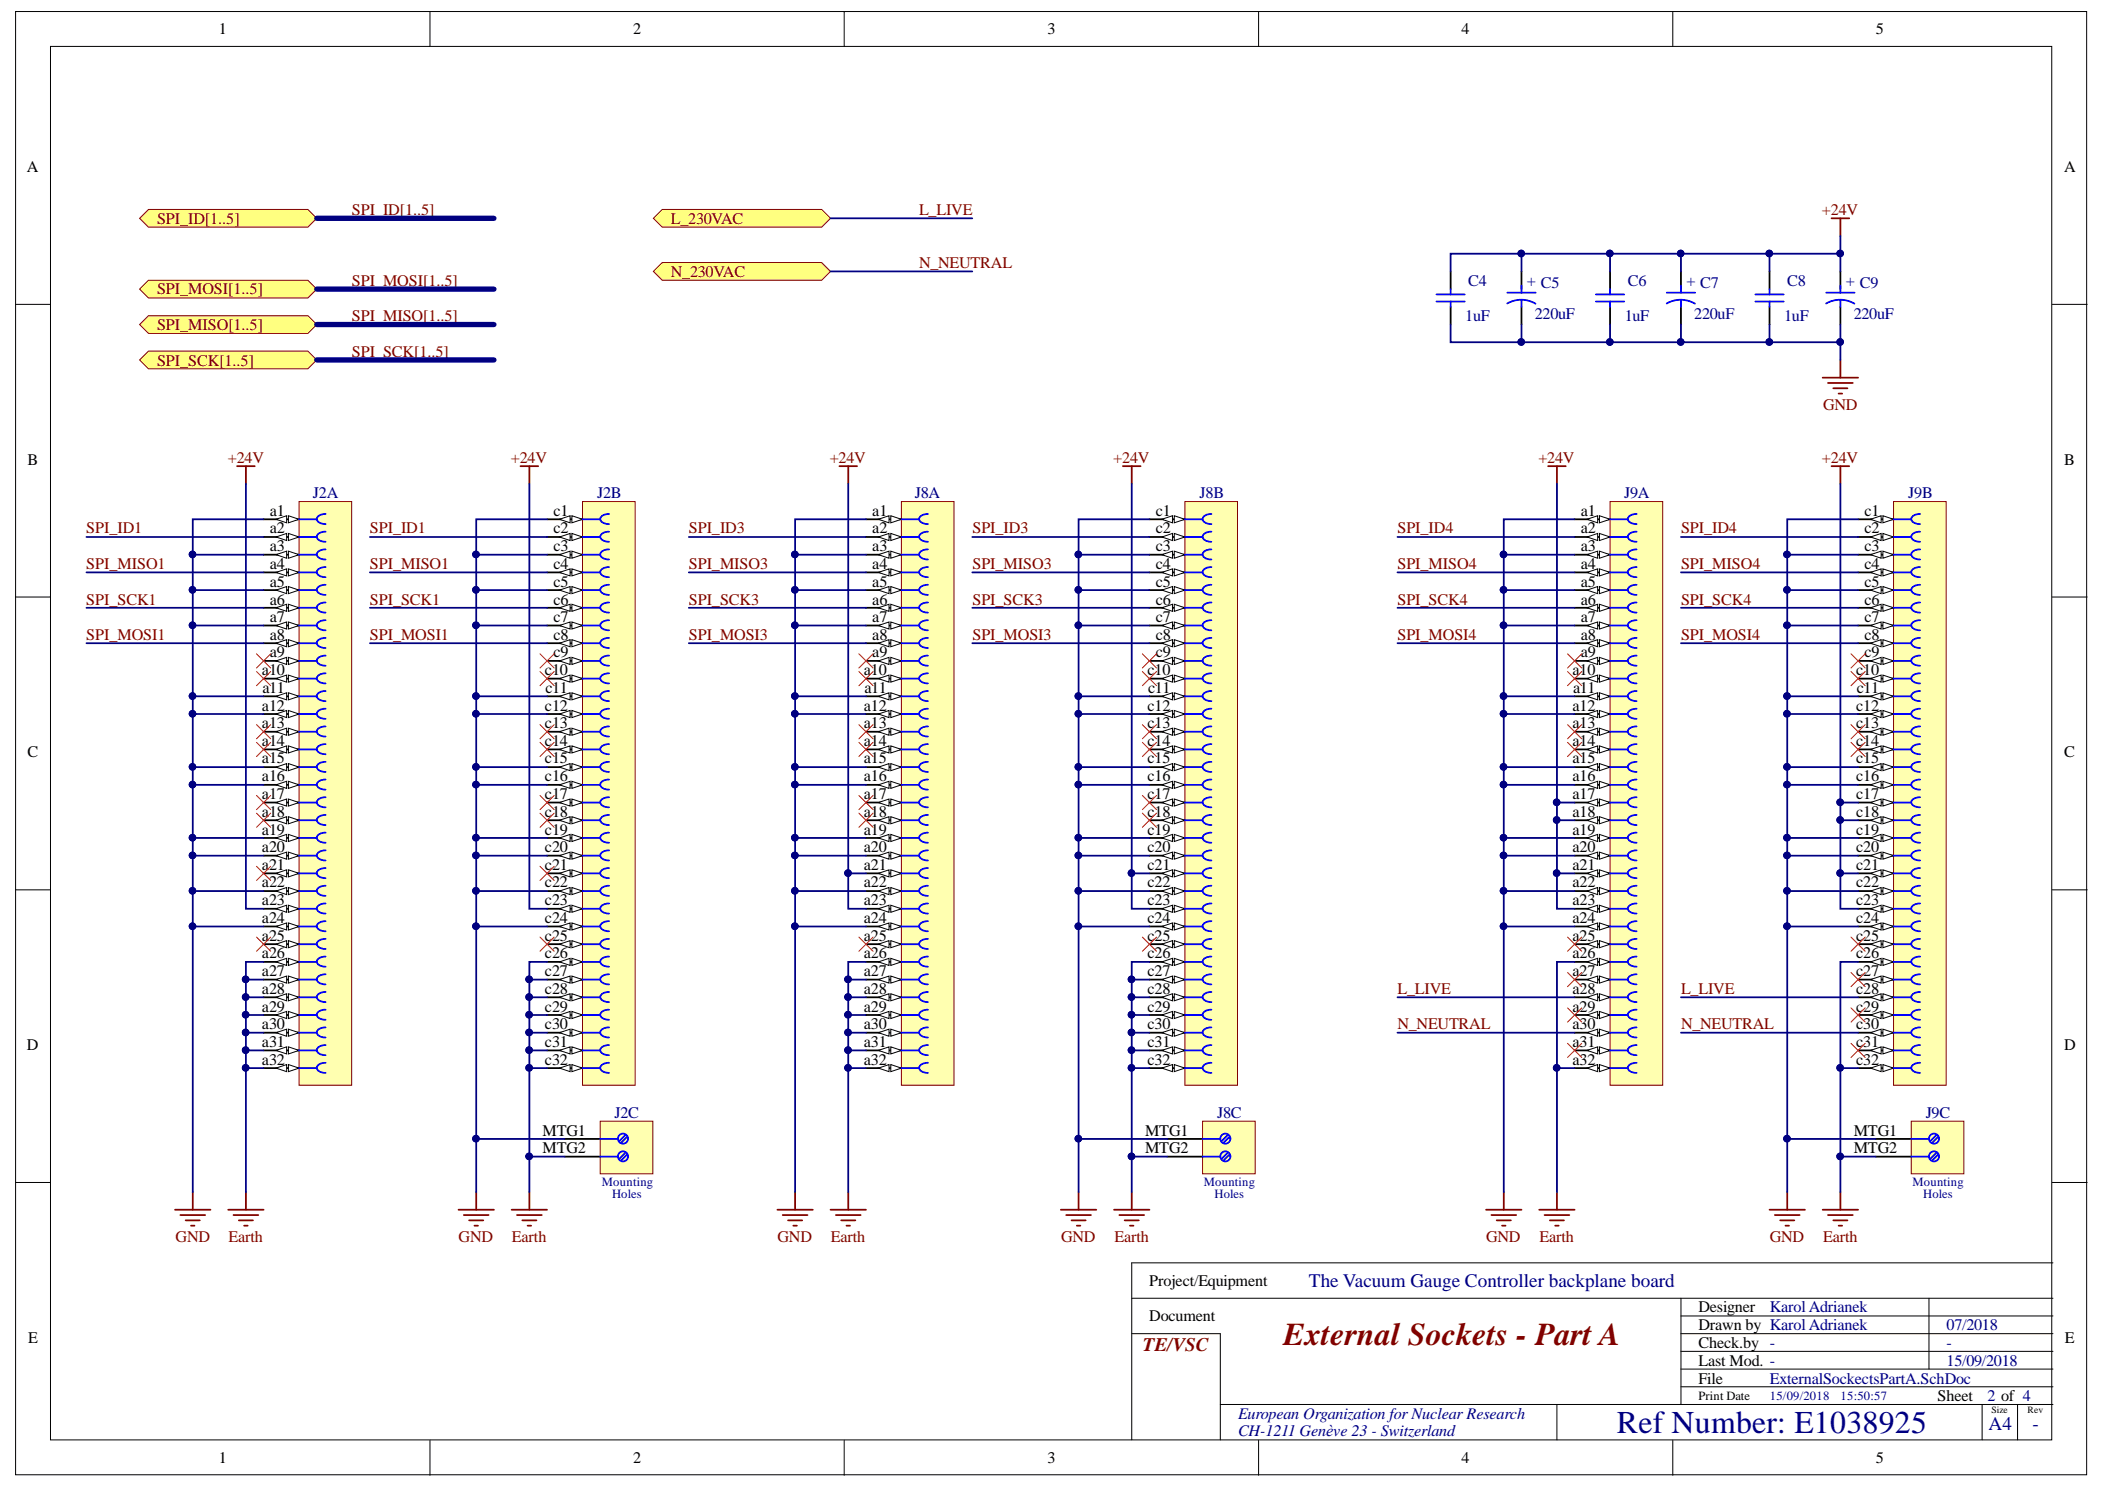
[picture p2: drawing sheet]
<svg xmlns="http://www.w3.org/2000/svg" width="297mm" height="210mm" viewBox="0 0 297 210" stroke-linecap="round" stroke-linejoin="round" font-family="sans-serif">
<defs><g id="words">
<text font-size="4.5" fill="#800000" x="181.1" y="189.7">External Sockets - Part A</text>
<text font-size="4.5" fill="#000080" x="228.2" y="202.1">Ref Number: E1038925</text>
<g font-size="2.7" fill="#000080">
<text x="184.7" y="181.6">The Vacuum Gauge Controller backplane board</text>
<text x="280.6" y="201.8">A4</text>
<text x="286.8" y="201.8">-</text>
</g>
<text font-size="2.7" fill="#800000" x="161.2" y="190.5">TE/VSC</text>
<g font-size="2.3">
<text x="30.9" y="4.8">1</text>
<text x="89.3" y="4.8">2</text>
<text x="147.8" y="4.8">3</text>
<text x="206.3" y="4.8">4</text>
<text x="264.7" y="4.8">5</text>
<text x="3.8" y="24.3">A</text>
<text x="291.3" y="24.3">A</text>
<text x="3.9" y="65.6">B</text>
<text x="291.3" y="65.6">B</text>
<text x="38.1" y="72.8">a1</text>
<text x="38.1" y="75.2">a2</text>
<text x="38.1" y="77.8">a3</text>
<text x="78.1" y="72.8">c1</text>
<text x="78.1" y="75.2">c2</text>
<text x="78.1" y="77.8">c3</text>
<text x="123.1" y="72.8">a1</text>
<text x="123.1" y="75.2">a2</text>
<text x="123.1" y="77.8">a3</text>
<text x="163.1" y="72.8">c1</text>
<text x="163.1" y="75.2">c2</text>
<text x="163.1" y="77.8">c3</text>
<text x="223.1" y="72.8">a1</text>
<text x="223.1" y="75.2">a2</text>
<text x="223.1" y="77.8">a3</text>
<text x="263.1" y="72.8">c1</text>
<text x="263.1" y="75.2">c2</text>
<text x="263.1" y="77.8">c3</text>
<text x="38.1" y="80.2">a4</text>
<text x="38.1" y="82.8">a5</text>
<text x="78.1" y="80.2">c4</text>
<text x="78.1" y="82.8">c5</text>
<text x="123.1" y="80.2">a4</text>
<text x="123.1" y="82.8">a5</text>
<text x="163.1" y="80.2">c4</text>
<text x="163.1" y="82.8">c5</text>
<text x="223.1" y="80.2">a4</text>
<text x="223.1" y="82.8">a5</text>
<text x="263.1" y="80.2">c4</text>
<text x="263.1" y="82.8">c5</text>
<text x="38.1" y="85.3">a6</text>
<text x="38.1" y="87.7">a7</text>
<text x="78.1" y="85.3">c6</text>
<text x="78.1" y="87.7">c7</text>
<text x="123.1" y="85.3">a6</text>
<text x="123.1" y="87.7">a7</text>
<text x="163.1" y="85.3">c6</text>
<text x="163.1" y="87.7">c7</text>
<text x="223.1" y="85.3">a6</text>
<text x="223.1" y="87.7">a7</text>
<text x="263.1" y="85.3">c6</text>
<text x="263.1" y="87.7">c7</text>
<text x="37" y="95.3">a10</text>
<text x="38.1" y="90.3">a8</text>
<text x="38.1" y="92.7">a9</text>
<text x="76.9" y="95.3">c10</text>
<text x="78.1" y="90.3">c8</text>
<text x="78.1" y="92.7">c9</text>
<text x="121.9" y="95.3">a10</text>
<text x="123.1" y="90.3">a8</text>
<text x="123.1" y="92.7">a9</text>
<text x="161.9" y="95.3">c10</text>
<text x="163.1" y="90.3">c8</text>
<text x="163.1" y="92.7">c9</text>
<text x="221.9" y="95.3">a10</text>
<text x="223.1" y="90.3">a8</text>
<text x="223.1" y="92.7">a9</text>
<text x="261.9" y="95.3">c10</text>
<text x="263.1" y="90.3">c8</text>
<text x="263.1" y="92.7">c9</text>
<text x="37" y="100.3">a12</text>
<text x="37.1" y="97.7">a11</text>
<text x="76.9" y="100.3">c12</text>
<text x="77" y="97.7">c11</text>
<text x="121.9" y="100.3">a12</text>
<text x="122" y="97.7">a11</text>
<text x="161.9" y="100.3">c12</text>
<text x="162" y="97.7">c11</text>
<text x="221.9" y="100.3">a12</text>
<text x="222" y="97.7">a11</text>
<text x="261.9" y="100.3">c12</text>
<text x="262" y="97.7">c11</text>
<text x="3.9" y="106.8">C</text>
<text x="37" y="102.7">a13</text>
<text x="37" y="105.2">a14</text>
<text x="37" y="107.7">a15</text>
<text x="76.9" y="102.7">c13</text>
<text x="76.9" y="105.2">c14</text>
<text x="76.9" y="107.7">c15</text>
<text x="121.9" y="102.7">a13</text>
<text x="121.9" y="105.2">a14</text>
<text x="121.9" y="107.7">a15</text>
<text x="161.9" y="102.7">c13</text>
<text x="161.9" y="105.2">c14</text>
<text x="161.9" y="107.7">c15</text>
<text x="221.9" y="102.7">a13</text>
<text x="221.9" y="105.2">a14</text>
<text x="221.9" y="107.7">a15</text>
<text x="261.9" y="102.7">c13</text>
<text x="261.9" y="105.2">c14</text>
<text x="261.9" y="107.7">c15</text>
<text x="291.3" y="106.8">C</text>
<text x="37" y="110.2">a16</text>
<text x="37" y="112.8">a17</text>
<text x="76.9" y="110.2">c16</text>
<text x="76.9" y="112.8">c17</text>
<text x="121.9" y="110.2">a16</text>
<text x="121.9" y="112.8">a17</text>
<text x="161.9" y="110.2">c16</text>
<text x="161.9" y="112.8">c17</text>
<text x="221.9" y="110.2">a16</text>
<text x="221.9" y="112.8">a17</text>
<text x="261.9" y="110.2">c16</text>
<text x="261.9" y="112.8">c17</text>
<text x="37" y="115.2">a18</text>
<text x="37" y="117.8">a19</text>
<text x="76.9" y="115.2">c18</text>
<text x="76.9" y="117.8">c19</text>
<text x="121.9" y="115.2">a18</text>
<text x="121.9" y="117.8">a19</text>
<text x="161.9" y="115.2">c18</text>
<text x="161.9" y="117.8">c19</text>
<text x="221.9" y="115.2">a18</text>
<text x="221.9" y="117.8">a19</text>
<text x="261.9" y="115.2">c18</text>
<text x="261.9" y="117.8">c19</text>
<text x="37" y="120.2">a20</text>
<text x="37" y="122.7">a21</text>
<text x="37" y="125.2">a22</text>
<text x="76.9" y="120.2">c20</text>
<text x="76.9" y="122.7">c21</text>
<text x="76.9" y="125.2">c22</text>
<text x="121.9" y="120.2">a20</text>
<text x="121.9" y="122.7">a21</text>
<text x="121.9" y="125.2">a22</text>
<text x="161.9" y="120.2">c20</text>
<text x="161.9" y="122.7">c21</text>
<text x="161.9" y="125.2">c22</text>
<text x="221.9" y="120.2">a20</text>
<text x="221.9" y="122.7">a21</text>
<text x="221.9" y="125.2">a22</text>
<text x="261.9" y="120.2">c20</text>
<text x="261.9" y="122.7">c21</text>
<text x="261.9" y="125.2">c22</text>
<text x="37" y="127.7">a23</text>
<text x="37" y="130.2">a24</text>
<text x="76.9" y="127.7">c23</text>
<text x="76.9" y="130.2">c24</text>
<text x="121.9" y="127.7">a23</text>
<text x="121.9" y="130.2">a24</text>
<text x="161.9" y="127.7">c23</text>
<text x="161.9" y="130.2">c24</text>
<text x="221.9" y="127.7">a23</text>
<text x="221.9" y="130.2">a24</text>
<text x="261.9" y="127.7">c23</text>
<text x="261.9" y="130.2">c24</text>
<text x="37" y="132.7">a25</text>
<text x="37" y="135.2">a26</text>
<text x="37" y="137.7">a27</text>
<text x="76.9" y="132.7">c25</text>
<text x="76.9" y="135.2">c26</text>
<text x="76.9" y="137.7">c27</text>
<text x="121.9" y="132.7">a25</text>
<text x="121.9" y="135.2">a26</text>
<text x="121.9" y="137.7">a27</text>
<text x="161.9" y="132.7">c25</text>
<text x="161.9" y="135.2">c26</text>
<text x="161.9" y="137.7">c27</text>
<text x="221.9" y="132.7">a25</text>
<text x="221.9" y="135.2">a26</text>
<text x="221.9" y="137.7">a27</text>
<text x="261.9" y="132.7">c25</text>
<text x="261.9" y="135.2">c26</text>
<text x="261.9" y="137.7">c27</text>
<text x="37" y="140.2">a28</text>
<text x="37" y="142.7">a29</text>
<text x="76.9" y="140.2">c28</text>
<text x="76.9" y="142.7">c29</text>
<text x="121.9" y="140.2">a28</text>
<text x="121.9" y="142.7">a29</text>
<text x="161.9" y="140.2">c28</text>
<text x="161.9" y="142.7">c29</text>
<text x="221.9" y="140.2">a28</text>
<text x="221.9" y="142.7">a29</text>
<text x="261.9" y="140.2">c28</text>
<text x="261.9" y="142.7">c29</text>
<text x="3.8" y="148.2">D</text>
<text x="37" y="145.2">a30</text>
<text x="37" y="147.7">a31</text>
<text x="76.9" y="145.2">c30</text>
<text x="76.9" y="147.7">c31</text>
<text x="121.9" y="145.2">a30</text>
<text x="121.9" y="147.7">a31</text>
<text x="161.9" y="145.2">c30</text>
<text x="161.9" y="147.7">c31</text>
<text x="221.9" y="145.2">a30</text>
<text x="221.9" y="147.7">a31</text>
<text x="261.9" y="145.2">c30</text>
<text x="261.9" y="147.7">c31</text>
<text x="291.3" y="148.2">D</text>
<text x="37" y="150.2">a32</text>
<text x="76.9" y="150.2">c32</text>
<text x="121.9" y="150.2">a32</text>
<text x="161.9" y="150.2">c32</text>
<text x="221.9" y="150.2">a32</text>
<text x="261.9" y="150.2">c32</text>
<text x="76.6" y="160.2">MTG1</text>
<text x="161.6" y="160.2">MTG1</text>
<text x="261.6" y="160.2">MTG1</text>
<text x="76.6" y="162.6">MTG2</text>
<text x="161.6" y="162.6">MTG2</text>
<text x="261.6" y="162.6">MTG2</text>
<text x="162.2" y="181.4">Project/Equipment</text>
<text x="239.7" y="185.1">Designer</text>
<text x="4" y="189.4">E</text>
<text x="162.2" y="186.4">Document</text>
<text x="239.7" y="187.7">Drawn by KarolAdrianek</text>
<text x="239.7" y="190.1">Check.by -</text>
<text x="291.4" y="189.4">E</text>
<text x="239.7" y="195.2">File</text>
<text x="239.7" y="192.6">Last Mod. -</text>
<text x="273.4" y="197.6">Sheet</text>
<text x="30.9" y="206.4">1</text>
<text x="89.3" y="206.4">2</text>
<text x="147.8" y="206.4">3</text>
<text x="206.3" y="206.4">4</text>
<text x="264.7" y="206.4">5</text>
</g>
<g font-size="2.3" fill="#800000">
<text x="22.2" y="31.5">SPI_ID[1..5]</text>
<text x="49.7" y="30.3">SPI_ID[1..5]</text>
<text x="94.7" y="31.5">L_230VAC</text>
<text x="129.7" y="30.3">L_LIVE</text>
<text x="257.1" y="30.3">+24V</text>
<text x="22.2" y="41.5">SPI_MOSI[1..5]</text>
<text x="49.7" y="40.3">SPI_MOSI[1..5]</text>
<text x="94.7" y="39.1">N_230VAC</text>
<text x="129.7" y="37.8">N_NEUTRAL</text>
<text x="22.2" y="46.6">SPI_MISO[1..5]</text>
<text x="49.7" y="45.3">SPI_MISO[1..5]</text>
<text x="22.2" y="51.6">SPI_SCK[1..5]</text>
<text x="49.7" y="50.3">SPI_SCK[1..5]</text>
<text x="257.3" y="57.8">GND</text>
<text x="32.1" y="65.3">+24V</text>
<text x="72.1" y="65.3">+24V</text>
<text x="117.1" y="65.3">+24V</text>
<text x="157.1" y="65.3">+24V</text>
<text x="217.1" y="65.3">+24V</text>
<text x="257.1" y="65.3">+24V</text>
<text x="12.2" y="75.2">SPI_ID1</text>
<text x="52.2" y="75.2">SPI_ID1</text>
<text x="97.2" y="75.2">SPI_ID3</text>
<text x="137.2" y="75.2">SPI_ID3</text>
<text x="197.2" y="75.2">SPI_ID4</text>
<text x="237.2" y="75.2">SPI_ID4</text>
<text x="12.2" y="80.2">SPI_MISO1</text>
<text x="52.2" y="80.2">SPI_MISO1</text>
<text x="97.2" y="80.2">SPI_MISO3</text>
<text x="137.2" y="80.2">SPI_MISO3</text>
<text x="197.2" y="80.2">SPI_MISO4</text>
<text x="237.2" y="80.2">SPI_MISO4</text>
<text x="12.2" y="85.3">SPI_SCK1</text>
<text x="52.2" y="85.3">SPI_SCK1</text>
<text x="97.2" y="85.3">SPI_SCK3</text>
<text x="137.2" y="85.3">SPI_SCK3</text>
<text x="197.2" y="85.3">SPI_SCK4</text>
<text x="237.2" y="85.3">SPI_SCK4</text>
<text x="12.2" y="90.3">SPI_MOSI1</text>
<text x="52.2" y="90.3">SPI_MOSI1</text>
<text x="97.2" y="90.3">SPI_MOSI3</text>
<text x="137.2" y="90.3">SPI_MOSI3</text>
<text x="197.2" y="90.3">SPI_MOSI4</text>
<text x="237.2" y="90.3">SPI_MOSI4</text>
<text x="197.2" y="140.2">L_LIVE</text>
<text x="237.2" y="140.2">L_LIVE</text>
<text x="197.2" y="145.2">N_NEUTRAL</text>
<text x="237.2" y="145.2">N_NEUTRAL</text>
<text x="24.8" y="175.1">GND</text>
<text x="32.2" y="175.1">Earth</text>
<text x="64.7" y="175.1">GND</text>
<text x="72.2" y="175.1">Earth</text>
<text x="109.7" y="175.1">GND</text>
<text x="117.3" y="175.1">Earth</text>
<text x="149.7" y="175.1">GND</text>
<text x="157.3" y="175.1">Earth</text>
<text x="209.7" y="175.1">GND</text>
<text x="217.3" y="175.1">Earth</text>
<text x="249.7" y="175.1">GND</text>
<text x="257.3" y="175.1">Earth</text>
</g>
<g font-size="2.3" fill="#000080">
<text x="207.2" y="40.3">C4</text>
<text x="215.5" y="40.3">+ C5</text>
<text x="229.7" y="40.3">C6</text>
<text x="238" y="40.3">+ C7</text>
<text x="252.2" y="40.3">C8</text>
<text x="260.5" y="40.3">+ C9</text>
<text x="206.8" y="45.3">1uF</text>
<text x="216.6" y="45.1">220uF</text>
<text x="229.3" y="45.3">1uF</text>
<text x="239.1" y="45.1">220uF</text>
<text x="251.8" y="45.3">1uF</text>
<text x="261.6" y="45.1">220uF</text>
<text x="44.2" y="70.2">J2A</text>
<text x="84.3" y="70.2">J2B</text>
<text x="129.1" y="70.2">J8A</text>
<text x="169.3" y="70.2">J8B</text>
<text x="229.2" y="70.2">J9A</text>
<text x="269.3" y="70.2">J9B</text>
<text x="86.7" y="157.6">J2C</text>
<text x="171.7" y="157.6">J8C</text>
<text x="271.7" y="157.6">J9C</text>
<text x="249.7" y="185.1">KarolAdrianek</text>
<text x="274.7" y="187.7">07/2018</text>
<text x="274.7" y="190.1">-</text>
<text x="249.7" y="195.2">ExternalSockectsPartA.SchDoc</text>
<text x="274.7" y="192.6">15/09/2018</text>
<text x="280.4" y="197.6">2 of 4</text>
<text x="174.7" y="200.2">European Organization for Nuclear Research</text>
<text x="174.7" y="202.6">CH-1211 Genève 23 - Switzerland</text>
</g>
<g font-size="1.8" fill="#000080">
<text x="84.9" y="167.3">Mounting</text>
<text x="169.9" y="167.3">Mounting</text>
<text x="269.9" y="167.3">Mounting</text>
<text x="86.4" y="169">Holes</text>
<text x="171.4" y="169">Holes</text>
<text x="271.4" y="169">Holes</text>
<text x="249.7" y="197.5">15/09/2018</text>
<text x="259.7" y="197.5">15:50:57</text>
</g>
<text font-size="1.8" x="239.7" y="197.5">Print Date</text>
<g font-size="1.4">
<text x="281" y="199.3">Size</text>
<text x="286.1" y="199.3">Rev</text>
</g>
</g></defs>
<g fill="#fff" stroke="#000" stroke-width=".14">
<path d="M2.2 1.6h292.2v206.4h-292.2z"/>
<path d="M7.1 6.5h282.4v196.6h-282.4z"/>
</g>
<g fill="none" stroke="#000" stroke-width=".14">
<path d="M60.7 1.6v4.9M119.1 1.6v4.9M177.6 1.6v4.9M236 1.6v4.9M2.2 42.9h4.9M289.6 42.9h4.9M2.2 84.2h4.9M289.6 84.2h4.9M2.2 125.5h4.9M289.6 125.5h4.9M2.2 166.8h4.9M289.6 166.8h4.9"/>
<path d="M289.7 178.1h-130v25M159.7 188.1h12.5v15M159.7 183.1h130M172.2 198.1h117.5M219.7 198.1v5M237.2 183.1v15M237.2 185.6h52.5M237.2 188.1h52.5M237.2 190.6h52.5M237.2 193.1h52.5M237.2 195.6h52.5M272.2 183.1v10"/>
<path d="M279.7 198.1v5M284.7 198.1v5M60.7 203.2v4.9M119.1 203.2v4.9M177.6 203.2v4.9M236 203.2v4.9"/>
</g>
<path d="M42.2 70.8h7.4v82.3h-7.4z" fill="#ffffb0" stroke="#800000" stroke-width=".14"/>
<path d="M37.2 73.3h5" fill="none" stroke="#000" stroke-width=".25"/>
<path d="M40.7 72.8l1.5 .5-1.5 .5z" fill="#fff"/>
<path d="M40.7 72.8l1.5 .5-1.5 .5z" fill="none" stroke="#000" stroke-width=".14"/>
<path d="M38.9 73.3l1.5-.5v1z" fill="#fff"/>
<path d="M38.9 73.3l1.5-.5v1z" fill="none" stroke="#000" stroke-width=".14"/>
<path d="M37.2 75.7h5" fill="none" stroke="#000" stroke-width=".25"/>
<path d="M40.7 75.3l1.5 .4-1.5 .5z" fill="#fff"/>
<path d="M40.7 75.3l1.5 .4-1.5 .5z" fill="none" stroke="#000" stroke-width=".14"/>
<path d="M38.9 75.7l1.5-.4v.9z" fill="#fff"/>
<path d="M38.9 75.7l1.5-.4v.9z" fill="none" stroke="#000" stroke-width=".14"/>
<path d="M37.2 78.2h5" fill="none" stroke="#000" stroke-width=".25"/>
<path d="M40.7 77.7l1.5 .5-1.5 .5z" fill="#fff"/>
<path d="M40.7 77.7l1.5 .5-1.5 .5z" fill="none" stroke="#000" stroke-width=".14"/>
<path d="M38.9 78.2l1.5-.5v1z" fill="#fff"/>
<path d="M38.9 78.2l1.5-.5v1z" fill="none" stroke="#000" stroke-width=".14"/>
<path d="M37.2 80.7h5" fill="none" stroke="#000" stroke-width=".25"/>
<path d="M40.7 80.2l1.5 .5-1.5 .5z" fill="#fff"/>
<path d="M40.7 80.2l1.5 .5-1.5 .5z" fill="none" stroke="#000" stroke-width=".14"/>
<path d="M38.9 80.7l1.5-.5v1z" fill="#fff"/>
<path d="M38.9 80.7l1.5-.5v1z" fill="none" stroke="#000" stroke-width=".14"/>
<path d="M37.2 83.2h5" fill="none" stroke="#000" stroke-width=".25"/>
<path d="M40.7 82.7l1.5 .5-1.5 .5z" fill="#fff"/>
<path d="M40.7 82.7l1.5 .5-1.5 .5z" fill="none" stroke="#000" stroke-width=".14"/>
<path d="M38.9 83.2l1.5-.5v1z" fill="#fff"/>
<path d="M38.9 83.2l1.5-.5v1z" fill="none" stroke="#000" stroke-width=".14"/>
<path d="M37.2 85.7h5" fill="none" stroke="#000" stroke-width=".25"/>
<path d="M40.7 85.2l1.5 .5-1.5 .5z" fill="#fff"/>
<path d="M40.7 85.2l1.5 .5-1.5 .5z" fill="none" stroke="#000" stroke-width=".14"/>
<path d="M38.9 85.7l1.5-.5v1z" fill="#fff"/>
<path d="M38.9 85.7l1.5-.5v1z" fill="none" stroke="#000" stroke-width=".14"/>
<path d="M37.2 88.2h5" fill="none" stroke="#000" stroke-width=".25"/>
<path d="M40.7 87.7l1.5 .5-1.5 .5z" fill="#fff"/>
<path d="M40.7 87.7l1.5 .5-1.5 .5z" fill="none" stroke="#000" stroke-width=".14"/>
<path d="M38.9 88.2l1.5-.5v1z" fill="#fff"/>
<path d="M38.9 88.2l1.5-.5v1z" fill="none" stroke="#000" stroke-width=".14"/>
<path d="M37.2 90.7h5" fill="none" stroke="#000" stroke-width=".25"/>
<path d="M40.7 90.2l1.5 .5-1.5 .5z" fill="#fff"/>
<path d="M40.7 90.2l1.5 .5-1.5 .5z" fill="none" stroke="#000" stroke-width=".14"/>
<path d="M38.9 90.7l1.5-.5v1z" fill="#fff"/>
<path d="M38.9 90.7l1.5-.5v1z" fill="none" stroke="#000" stroke-width=".14"/>
<path d="M37.2 93.2h5" fill="none" stroke="#000" stroke-width=".25"/>
<path d="M40.7 92.7l1.5 .5-1.5 .5z" fill="#fff"/>
<path d="M40.7 92.7l1.5 .5-1.5 .5z" fill="none" stroke="#000" stroke-width=".14"/>
<path d="M38.9 93.2l1.5-.5v1z" fill="#fff"/>
<path d="M38.9 93.2l1.5-.5v1z" fill="none" stroke="#000" stroke-width=".14"/>
<path d="M37.2 95.7h5" fill="none" stroke="#000" stroke-width=".25"/>
<path d="M40.7 95.2l1.5 .5-1.5 .5z" fill="#fff"/>
<path d="M40.7 95.2l1.5 .5-1.5 .5z" fill="none" stroke="#000" stroke-width=".14"/>
<path d="M38.9 95.7l1.5-.5v1z" fill="#fff"/>
<path d="M38.9 95.7l1.5-.5v1z" fill="none" stroke="#000" stroke-width=".14"/>
<path d="M37.2 98.2h5" fill="none" stroke="#000" stroke-width=".25"/>
<path d="M40.7 97.7l1.5 .5-1.5 .5z" fill="#fff"/>
<path d="M40.7 97.7l1.5 .5-1.5 .5z" fill="none" stroke="#000" stroke-width=".14"/>
<path d="M38.9 98.2l1.5-.5v1z" fill="#fff"/>
<path d="M38.9 98.2l1.5-.5v1z" fill="none" stroke="#000" stroke-width=".14"/>
<path d="M37.2 100.7h5" fill="none" stroke="#000" stroke-width=".25"/>
<path d="M40.7 100.2l1.5 .5-1.5 .5z" fill="#fff"/>
<path d="M40.7 100.2l1.5 .5-1.5 .5z" fill="none" stroke="#000" stroke-width=".14"/>
<path d="M38.9 100.7l1.5-.5v1z" fill="#fff"/>
<path d="M38.9 100.7l1.5-.5v1z" fill="none" stroke="#000" stroke-width=".14"/>
<path d="M37.2 103.2h5" fill="none" stroke="#000" stroke-width=".25"/>
<path d="M40.7 102.7l1.5 .5-1.5 .5z" fill="#fff"/>
<path d="M40.7 102.7l1.5 .5-1.5 .5z" fill="none" stroke="#000" stroke-width=".14"/>
<path d="M38.9 103.2l1.5-.5v1z" fill="#fff"/>
<path d="M38.9 103.2l1.5-.5v1z" fill="none" stroke="#000" stroke-width=".14"/>
<path d="M37.2 105.7h5" fill="none" stroke="#000" stroke-width=".25"/>
<path d="M40.7 105.2l1.5 .5-1.5 .5z" fill="#fff"/>
<path d="M40.7 105.2l1.5 .5-1.5 .5z" fill="none" stroke="#000" stroke-width=".14"/>
<path d="M38.9 105.7l1.5-.5v1z" fill="#fff"/>
<path d="M38.9 105.7l1.5-.5v1z" fill="none" stroke="#000" stroke-width=".14"/>
<path d="M37.2 108.2h5" fill="none" stroke="#000" stroke-width=".25"/>
<path d="M40.7 107.7l1.5 .5-1.5 .5z" fill="#fff"/>
<path d="M40.7 107.7l1.5 .5-1.5 .5z" fill="none" stroke="#000" stroke-width=".14"/>
<path d="M38.9 108.2l1.5-.5v1z" fill="#fff"/>
<path d="M38.9 108.2l1.5-.5v1z" fill="none" stroke="#000" stroke-width=".14"/>
<path d="M37.2 110.7h5" fill="none" stroke="#000" stroke-width=".25"/>
<path d="M40.7 110.2l1.5 .5-1.5 .5z" fill="#fff"/>
<path d="M40.7 110.2l1.5 .5-1.5 .5z" fill="none" stroke="#000" stroke-width=".14"/>
<path d="M38.9 110.7l1.5-.5v1z" fill="#fff"/>
<path d="M38.9 110.7l1.5-.5v1z" fill="none" stroke="#000" stroke-width=".14"/>
<path d="M37.2 113.2h5" fill="none" stroke="#000" stroke-width=".25"/>
<path d="M40.7 112.7l1.5 .5-1.5 .5z" fill="#fff"/>
<path d="M40.7 112.7l1.5 .5-1.5 .5z" fill="none" stroke="#000" stroke-width=".14"/>
<path d="M38.9 113.2l1.5-.5v1z" fill="#fff"/>
<path d="M38.9 113.2l1.5-.5v1z" fill="none" stroke="#000" stroke-width=".14"/>
<path d="M37.2 115.7h5" fill="none" stroke="#000" stroke-width=".25"/>
<path d="M40.7 115.2l1.5 .5-1.5 .5z" fill="#fff"/>
<path d="M40.7 115.2l1.5 .5-1.5 .5z" fill="none" stroke="#000" stroke-width=".14"/>
<path d="M38.9 115.7l1.5-.5v1z" fill="#fff"/>
<path d="M38.9 115.7l1.5-.5v1z" fill="none" stroke="#000" stroke-width=".14"/>
<path d="M37.2 118.2h5" fill="none" stroke="#000" stroke-width=".25"/>
<path d="M40.7 117.7l1.5 .5-1.5 .5z" fill="#fff"/>
<path d="M40.7 117.7l1.5 .5-1.5 .5z" fill="none" stroke="#000" stroke-width=".14"/>
<path d="M38.9 118.2l1.5-.5v1z" fill="#fff"/>
<path d="M38.9 118.2l1.5-.5v1z" fill="none" stroke="#000" stroke-width=".14"/>
<path d="M37.2 120.7h5" fill="none" stroke="#000" stroke-width=".25"/>
<path d="M40.7 120.2l1.5 .5-1.5 .5z" fill="#fff"/>
<path d="M40.7 120.2l1.5 .5-1.5 .5z" fill="none" stroke="#000" stroke-width=".14"/>
<path d="M38.9 120.7l1.5-.5v1z" fill="#fff"/>
<path d="M38.9 120.7l1.5-.5v1z" fill="none" stroke="#000" stroke-width=".14"/>
<path d="M37.2 123.2h5" fill="none" stroke="#000" stroke-width=".25"/>
<path d="M40.7 122.7l1.5 .5-1.5 .5z" fill="#fff"/>
<path d="M40.7 122.7l1.5 .5-1.5 .5z" fill="none" stroke="#000" stroke-width=".14"/>
<path d="M38.9 123.2l1.5-.5v1z" fill="#fff"/>
<path d="M38.9 123.2l1.5-.5v1z" fill="none" stroke="#000" stroke-width=".14"/>
<path d="M37.2 125.7h5" fill="none" stroke="#000" stroke-width=".25"/>
<path d="M40.7 125.2l1.5 .5-1.5 .5z" fill="#fff"/>
<path d="M40.7 125.2l1.5 .5-1.5 .5z" fill="none" stroke="#000" stroke-width=".14"/>
<path d="M38.9 125.7l1.5-.5v1z" fill="#fff"/>
<path d="M38.9 125.7l1.5-.5v1z" fill="none" stroke="#000" stroke-width=".14"/>
<path d="M37.2 128.2h5" fill="none" stroke="#000" stroke-width=".25"/>
<path d="M40.7 127.7l1.5 .5-1.5 .5z" fill="#fff"/>
<path d="M40.7 127.7l1.5 .5-1.5 .5z" fill="none" stroke="#000" stroke-width=".14"/>
<path d="M38.9 128.2l1.5-.5v1z" fill="#fff"/>
<path d="M38.9 128.2l1.5-.5v1z" fill="none" stroke="#000" stroke-width=".14"/>
<path d="M37.2 130.7h5" fill="none" stroke="#000" stroke-width=".25"/>
<path d="M40.7 130.2l1.5 .5-1.5 .5z" fill="#fff"/>
<path d="M40.7 130.2l1.5 .5-1.5 .5z" fill="none" stroke="#000" stroke-width=".14"/>
<path d="M38.9 130.7l1.5-.5v1z" fill="#fff"/>
<path d="M38.9 130.7l1.5-.5v1z" fill="none" stroke="#000" stroke-width=".14"/>
<path d="M37.2 133.2h5" fill="none" stroke="#000" stroke-width=".25"/>
<path d="M40.7 132.7l1.5 .5-1.5 .5z" fill="#fff"/>
<path d="M40.7 132.7l1.5 .5-1.5 .5z" fill="none" stroke="#000" stroke-width=".14"/>
<path d="M38.9 133.2l1.5-.5v1z" fill="#fff"/>
<path d="M38.9 133.2l1.5-.5v1z" fill="none" stroke="#000" stroke-width=".14"/>
<path d="M37.2 135.7h5" fill="none" stroke="#000" stroke-width=".25"/>
<path d="M40.7 135.2l1.5 .5-1.5 .5z" fill="#fff"/>
<path d="M40.7 135.2l1.5 .5-1.5 .5z" fill="none" stroke="#000" stroke-width=".14"/>
<path d="M38.9 135.7l1.5-.5v1z" fill="#fff"/>
<path d="M38.9 135.7l1.5-.5v1z" fill="none" stroke="#000" stroke-width=".14"/>
<path d="M37.2 138.2h5" fill="none" stroke="#000" stroke-width=".25"/>
<path d="M40.7 137.7l1.5 .5-1.5 .5z" fill="#fff"/>
<path d="M40.7 137.7l1.5 .5-1.5 .5z" fill="none" stroke="#000" stroke-width=".14"/>
<path d="M38.9 138.2l1.5-.5v1z" fill="#fff"/>
<path d="M38.9 138.2l1.5-.5v1z" fill="none" stroke="#000" stroke-width=".14"/>
<path d="M37.2 140.7h5" fill="none" stroke="#000" stroke-width=".25"/>
<path d="M40.7 140.2l1.5 .5-1.5 .5z" fill="#fff"/>
<path d="M40.7 140.2l1.5 .5-1.5 .5z" fill="none" stroke="#000" stroke-width=".14"/>
<path d="M38.9 140.7l1.5-.5v1z" fill="#fff"/>
<path d="M38.9 140.7l1.5-.5v1z" fill="none" stroke="#000" stroke-width=".14"/>
<path d="M37.2 143.2h5" fill="none" stroke="#000" stroke-width=".25"/>
<path d="M40.7 142.7l1.5 .5-1.5 .5z" fill="#fff"/>
<path d="M40.7 142.7l1.5 .5-1.5 .5z" fill="none" stroke="#000" stroke-width=".14"/>
<path d="M38.9 143.2l1.5-.5v1z" fill="#fff"/>
<path d="M38.9 143.2l1.5-.5v1z" fill="none" stroke="#000" stroke-width=".14"/>
<path d="M37.2 145.7h5" fill="none" stroke="#000" stroke-width=".25"/>
<path d="M40.7 145.2l1.5 .5-1.5 .5z" fill="#fff"/>
<path d="M40.7 145.2l1.5 .5-1.5 .5z" fill="none" stroke="#000" stroke-width=".14"/>
<path d="M38.9 145.7l1.5-.5v1z" fill="#fff"/>
<path d="M38.9 145.7l1.5-.5v1z" fill="none" stroke="#000" stroke-width=".14"/>
<path d="M37.2 148.2h5" fill="none" stroke="#000" stroke-width=".25"/>
<path d="M40.7 147.7l1.5 .5-1.5 .5z" fill="#fff"/>
<path d="M40.7 147.7l1.5 .5-1.5 .5z" fill="none" stroke="#000" stroke-width=".14"/>
<path d="M38.9 148.2l1.5-.5v1z" fill="#fff"/>
<path d="M38.9 148.2l1.5-.5v1z" fill="none" stroke="#000" stroke-width=".14"/>
<path d="M37.2 150.7h5" fill="none" stroke="#000" stroke-width=".25"/>
<path d="M40.7 150.2l1.5 .5-1.5 .5z" fill="#fff"/>
<path d="M40.7 150.2l1.5 .5-1.5 .5z" fill="none" stroke="#000" stroke-width=".14"/>
<path d="M38.9 150.7l1.5-.5v1z" fill="#fff"/>
<path d="M38.9 150.7l1.5-.5v1z" fill="none" stroke="#000" stroke-width=".14"/>
<g fill="none" stroke="#00f" stroke-width=".25">
<path d="M42.2 73.3h2.5M42.2 75.7h2.5M42.2 78.2h2.5M45.9 72.5a1.11 1.11 0 0 0-1.2 .7 1.21 1.21 0 0 0 1.2 .7M45.9 75a1.11 1.11 0 0 0-1.2 .7 1.21 1.21 0 0 0 1.2 .7M45.9 77.5a1.11 1.11 0 0 0-1.2 .7 1.21 1.21 0 0 0 1.2 .7M45.9 80a1.11 1.11 0 0 0-1.2 .7 1.21 1.21 0 0 0 1.2 .7M42.2 80.7h2.5M42.2 83.2h2.5M42.2 85.7h2.5M42.2 88.2h2.5M42.2 90.7h2.5"/>
<path d="M42.2 93.2h2.5M42.2 95.7h2.5M42.2 98.2h2.5M45.9 82.5a1.11 1.11 0 0 0-1.2 .7 1.21 1.21 0 0 0 1.2 .7M45.9 85a1.11 1.11 0 0 0-1.2 .7 1.21 1.21 0 0 0 1.2 .7M45.9 87.5a1.11 1.11 0 0 0-1.2 .7 1.21 1.21 0 0 0 1.2 .7M45.9 90a1.11 1.11 0 0 0-1.2 .7 1.21 1.21 0 0 0 1.2 .7M45.9 92.5a1.11 1.11 0 0 0-1.2 .7 1.21 1.21 0 0 0 1.2 .7M45.9 95a1.11 1.11 0 0 0-1.2 .7 1.21 1.21 0 0 0 1.2 .7M45.9 97.5a1.11 1.11 0 0 0-1.2 .7 1.21 1.21 0 0 0 1.2 .7M45.9 100a1.11 1.11 0 0 0-1.2 .7 1.21 1.21 0 0 0 1.2 .7M42.2 100.7h2.5"/>
<path d="M42.2 103.2h2.5M42.2 105.7h2.5M42.2 108.2h2.5M42.2 110.7h2.5M42.2 113.2h2.5M42.2 115.7h2.5M42.2 118.2h2.5M45.9 102.5a1.11 1.11 0 0 0-1.2 .7 1.21 1.21 0 0 0 1.2 .7M45.9 105a1.11 1.11 0 0 0-1.2 .7 1.21 1.21 0 0 0 1.2 .7M45.9 107.5a1.11 1.11 0 0 0-1.2 .7 1.21 1.21 0 0 0 1.2 .7M45.9 110a1.11 1.11 0 0 0-1.2 .7 1.21 1.21 0 0 0 1.2 .7M45.9 112.5a1.11 1.11 0 0 0-1.2 .7 1.21 1.21 0 0 0 1.2 .7"/>
<path d="M45.9 115a1.11 1.11 0 0 0-1.2 .6 1.21 1.21 0 0 0 1.2 .8M45.9 117.5a1.11 1.11 0 0 0-1.2 .6 1.21 1.21 0 0 0 1.2 .8M45.9 120a1.11 1.11 0 0 0-1.2 .6 1.21 1.21 0 0 0 1.2 .8M42.2 120.7h2.5M42.2 123.2h2.5M42.2 125.7h2.5M42.2 128.2h2.5M42.2 130.7h2.5M42.2 133.2h2.5M42.2 135.7h2.5M42.2 138.2h2.5M45.9 122.5a1.11 1.11 0 0 0-1.2 .6 1.21 1.21 0 0 0 1.2 .8"/>
<path d="M45.9 124.9a1.11 1.11 0 0 0-1.2 .7 1.21 1.21 0 0 0 1.2 .8M45.9 127.4a1.11 1.11 0 0 0-1.2 .7 1.21 1.21 0 0 0 1.2 .8M45.9 129.9a1.11 1.11 0 0 0-1.2 .7 1.21 1.21 0 0 0 1.2 .8M45.9 132.4a1.11 1.11 0 0 0-1.2 .7 1.21 1.21 0 0 0 1.2 .8M45.9 134.9a1.11 1.11 0 0 0-1.2 .7 1.21 1.21 0 0 0 1.2 .8M45.9 137.4a1.11 1.11 0 0 0-1.2 .7 1.21 1.21 0 0 0 1.2 .8M45.9 139.9a1.11 1.11 0 0 0-1.2 .7 1.21 1.21 0 0 0 1.2 .8M42.2 140.7h2.5M42.2 143.2h2.5M42.2 145.7h2.5M42.2 148.2h2.5M42.2 150.7h2.5"/>
<path d="M45.9 142.4a1.11 1.11 0 0 0-1.2 .7 1.21 1.21 0 0 0 1.2 .8M45.9 144.9a1.11 1.11 0 0 0-1.2 .7 1.21 1.21 0 0 0 1.2 .8M45.9 147.4a1.11 1.11 0 0 0-1.2 .7 1.21 1.21 0 0 0 1.2 .7M45.9 149.9a1.11 1.11 0 0 0-1.2 .7 1.21 1.21 0 0 0 1.2 .7"/>
</g>
<path d="M82.2 70.8h7.4v82.3h-7.4z" fill="#ffffb0" stroke="#800000" stroke-width=".14"/>
<path d="M77.2 73.3h5" fill="none" stroke="#000" stroke-width=".25"/>
<path d="M80.7 72.8l1.5 .5-1.5 .5z" fill="#fff"/>
<path d="M80.7 72.8l1.5 .5-1.5 .5z" fill="none" stroke="#000" stroke-width=".14"/>
<path d="M78.9 73.3l1.5-.5v1z" fill="#fff"/>
<path d="M78.9 73.3l1.5-.5v1z" fill="none" stroke="#000" stroke-width=".14"/>
<path d="M77.2 75.7h5" fill="none" stroke="#000" stroke-width=".25"/>
<path d="M80.7 75.3l1.5 .4-1.5 .5z" fill="#fff"/>
<path d="M80.7 75.3l1.5 .4-1.5 .5z" fill="none" stroke="#000" stroke-width=".14"/>
<path d="M78.9 75.7l1.5-.4v.9z" fill="#fff"/>
<path d="M78.9 75.7l1.5-.4v.9z" fill="none" stroke="#000" stroke-width=".14"/>
<path d="M77.2 78.2h5" fill="none" stroke="#000" stroke-width=".25"/>
<path d="M80.7 77.7l1.5 .5-1.5 .5z" fill="#fff"/>
<path d="M80.7 77.7l1.5 .5-1.5 .5z" fill="none" stroke="#000" stroke-width=".14"/>
<path d="M78.9 78.2l1.5-.5v1z" fill="#fff"/>
<path d="M78.9 78.2l1.5-.5v1z" fill="none" stroke="#000" stroke-width=".14"/>
<path d="M77.2 80.7h5" fill="none" stroke="#000" stroke-width=".25"/>
<path d="M80.7 80.2l1.5 .5-1.5 .5z" fill="#fff"/>
<path d="M80.7 80.2l1.5 .5-1.5 .5z" fill="none" stroke="#000" stroke-width=".14"/>
<path d="M78.9 80.7l1.5-.5v1z" fill="#fff"/>
<path d="M78.9 80.7l1.5-.5v1z" fill="none" stroke="#000" stroke-width=".14"/>
<path d="M77.2 83.2h5" fill="none" stroke="#000" stroke-width=".25"/>
<path d="M80.7 82.7l1.5 .5-1.5 .5z" fill="#fff"/>
<path d="M80.7 82.7l1.5 .5-1.5 .5z" fill="none" stroke="#000" stroke-width=".14"/>
<path d="M78.9 83.2l1.5-.5v1z" fill="#fff"/>
<path d="M78.9 83.2l1.5-.5v1z" fill="none" stroke="#000" stroke-width=".14"/>
<path d="M77.2 85.7h5" fill="none" stroke="#000" stroke-width=".25"/>
<path d="M80.7 85.2l1.5 .5-1.5 .5z" fill="#fff"/>
<path d="M80.7 85.2l1.5 .5-1.5 .5z" fill="none" stroke="#000" stroke-width=".14"/>
<path d="M78.9 85.7l1.5-.5v1z" fill="#fff"/>
<path d="M78.9 85.7l1.5-.5v1z" fill="none" stroke="#000" stroke-width=".14"/>
<path d="M77.2 88.2h5" fill="none" stroke="#000" stroke-width=".25"/>
<path d="M80.7 87.7l1.5 .5-1.5 .5z" fill="#fff"/>
<path d="M80.7 87.7l1.5 .5-1.5 .5z" fill="none" stroke="#000" stroke-width=".14"/>
<path d="M78.9 88.2l1.5-.5v1z" fill="#fff"/>
<path d="M78.9 88.2l1.5-.5v1z" fill="none" stroke="#000" stroke-width=".14"/>
<path d="M77.2 90.7h5" fill="none" stroke="#000" stroke-width=".25"/>
<path d="M80.7 90.2l1.5 .5-1.5 .5z" fill="#fff"/>
<path d="M80.7 90.2l1.5 .5-1.5 .5z" fill="none" stroke="#000" stroke-width=".14"/>
<path d="M78.9 90.7l1.5-.5v1z" fill="#fff"/>
<path d="M78.9 90.7l1.5-.5v1z" fill="none" stroke="#000" stroke-width=".14"/>
<path d="M77.2 93.2h5" fill="none" stroke="#000" stroke-width=".25"/>
<path d="M80.7 92.7l1.5 .5-1.5 .5z" fill="#fff"/>
<path d="M80.7 92.7l1.5 .5-1.5 .5z" fill="none" stroke="#000" stroke-width=".14"/>
<path d="M78.9 93.2l1.5-.5v1z" fill="#fff"/>
<path d="M78.9 93.2l1.5-.5v1z" fill="none" stroke="#000" stroke-width=".14"/>
<path d="M77.2 95.7h5" fill="none" stroke="#000" stroke-width=".25"/>
<path d="M80.7 95.2l1.5 .5-1.5 .5z" fill="#fff"/>
<path d="M80.7 95.2l1.5 .5-1.5 .5z" fill="none" stroke="#000" stroke-width=".14"/>
<path d="M78.9 95.7l1.5-.5v1z" fill="#fff"/>
<path d="M78.9 95.7l1.5-.5v1z" fill="none" stroke="#000" stroke-width=".14"/>
<path d="M77.2 98.2h5" fill="none" stroke="#000" stroke-width=".25"/>
<path d="M80.7 97.7l1.5 .5-1.5 .5z" fill="#fff"/>
<path d="M80.7 97.7l1.5 .5-1.5 .5z" fill="none" stroke="#000" stroke-width=".14"/>
<path d="M78.9 98.2l1.5-.5v1z" fill="#fff"/>
<path d="M78.9 98.2l1.5-.5v1z" fill="none" stroke="#000" stroke-width=".14"/>
<path d="M77.2 100.7h5" fill="none" stroke="#000" stroke-width=".25"/>
<path d="M80.7 100.2l1.5 .5-1.5 .5z" fill="#fff"/>
<path d="M80.7 100.2l1.5 .5-1.5 .5z" fill="none" stroke="#000" stroke-width=".14"/>
<path d="M78.9 100.7l1.5-.5v1z" fill="#fff"/>
<path d="M78.9 100.7l1.5-.5v1z" fill="none" stroke="#000" stroke-width=".14"/>
<path d="M77.2 103.2h5" fill="none" stroke="#000" stroke-width=".25"/>
<path d="M80.7 102.7l1.5 .5-1.5 .5z" fill="#fff"/>
<path d="M80.7 102.7l1.5 .5-1.5 .5z" fill="none" stroke="#000" stroke-width=".14"/>
<path d="M78.9 103.2l1.5-.5v1z" fill="#fff"/>
<path d="M78.9 103.2l1.5-.5v1z" fill="none" stroke="#000" stroke-width=".14"/>
<path d="M77.2 105.7h5" fill="none" stroke="#000" stroke-width=".25"/>
<path d="M80.7 105.2l1.5 .5-1.5 .5z" fill="#fff"/>
<path d="M80.7 105.2l1.5 .5-1.5 .5z" fill="none" stroke="#000" stroke-width=".14"/>
<path d="M78.9 105.7l1.5-.5v1z" fill="#fff"/>
<path d="M78.9 105.7l1.5-.5v1z" fill="none" stroke="#000" stroke-width=".14"/>
<path d="M77.2 108.2h5" fill="none" stroke="#000" stroke-width=".25"/>
<path d="M80.7 107.7l1.5 .5-1.5 .5z" fill="#fff"/>
<path d="M80.7 107.7l1.5 .5-1.5 .5z" fill="none" stroke="#000" stroke-width=".14"/>
<path d="M78.9 108.2l1.5-.5v1z" fill="#fff"/>
<path d="M78.9 108.2l1.5-.5v1z" fill="none" stroke="#000" stroke-width=".14"/>
<path d="M77.2 110.7h5" fill="none" stroke="#000" stroke-width=".25"/>
<path d="M80.7 110.2l1.5 .5-1.5 .5z" fill="#fff"/>
<path d="M80.7 110.2l1.5 .5-1.5 .5z" fill="none" stroke="#000" stroke-width=".14"/>
<path d="M78.9 110.7l1.5-.5v1z" fill="#fff"/>
<path d="M78.9 110.7l1.5-.5v1z" fill="none" stroke="#000" stroke-width=".14"/>
<path d="M77.2 113.2h5" fill="none" stroke="#000" stroke-width=".25"/>
<path d="M80.7 112.7l1.5 .5-1.5 .5z" fill="#fff"/>
<path d="M80.7 112.7l1.5 .5-1.5 .5z" fill="none" stroke="#000" stroke-width=".14"/>
<path d="M78.9 113.2l1.5-.5v1z" fill="#fff"/>
<path d="M78.9 113.2l1.5-.5v1z" fill="none" stroke="#000" stroke-width=".14"/>
<path d="M77.2 115.7h5" fill="none" stroke="#000" stroke-width=".25"/>
<path d="M80.7 115.2l1.5 .5-1.5 .5z" fill="#fff"/>
<path d="M80.7 115.2l1.5 .5-1.5 .5z" fill="none" stroke="#000" stroke-width=".14"/>
<path d="M78.9 115.7l1.5-.5v1z" fill="#fff"/>
<path d="M78.9 115.7l1.5-.5v1z" fill="none" stroke="#000" stroke-width=".14"/>
<path d="M77.2 118.2h5" fill="none" stroke="#000" stroke-width=".25"/>
<path d="M80.7 117.7l1.5 .5-1.5 .5z" fill="#fff"/>
<path d="M80.7 117.7l1.5 .5-1.5 .5z" fill="none" stroke="#000" stroke-width=".14"/>
<path d="M78.9 118.2l1.5-.5v1z" fill="#fff"/>
<path d="M78.9 118.2l1.5-.5v1z" fill="none" stroke="#000" stroke-width=".14"/>
<path d="M77.2 120.7h5" fill="none" stroke="#000" stroke-width=".25"/>
<path d="M80.7 120.2l1.5 .5-1.5 .5z" fill="#fff"/>
<path d="M80.7 120.2l1.5 .5-1.5 .5z" fill="none" stroke="#000" stroke-width=".14"/>
<path d="M78.9 120.7l1.5-.5v1z" fill="#fff"/>
<path d="M78.9 120.7l1.5-.5v1z" fill="none" stroke="#000" stroke-width=".14"/>
<path d="M77.2 123.2h5" fill="none" stroke="#000" stroke-width=".25"/>
<path d="M80.7 122.7l1.5 .5-1.5 .5z" fill="#fff"/>
<path d="M80.7 122.7l1.5 .5-1.5 .5z" fill="none" stroke="#000" stroke-width=".14"/>
<path d="M78.9 123.2l1.5-.5v1z" fill="#fff"/>
<path d="M78.9 123.2l1.5-.5v1z" fill="none" stroke="#000" stroke-width=".14"/>
<path d="M77.2 125.7h5" fill="none" stroke="#000" stroke-width=".25"/>
<path d="M80.7 125.2l1.5 .5-1.5 .5z" fill="#fff"/>
<path d="M80.7 125.2l1.5 .5-1.5 .5z" fill="none" stroke="#000" stroke-width=".14"/>
<path d="M78.9 125.7l1.5-.5v1z" fill="#fff"/>
<path d="M78.9 125.7l1.5-.5v1z" fill="none" stroke="#000" stroke-width=".14"/>
<path d="M77.2 128.2h5" fill="none" stroke="#000" stroke-width=".25"/>
<path d="M80.7 127.7l1.5 .5-1.5 .5z" fill="#fff"/>
<path d="M80.7 127.7l1.5 .5-1.5 .5z" fill="none" stroke="#000" stroke-width=".14"/>
<path d="M78.9 128.2l1.5-.5v1z" fill="#fff"/>
<path d="M78.9 128.2l1.5-.5v1z" fill="none" stroke="#000" stroke-width=".14"/>
<path d="M77.2 130.7h5" fill="none" stroke="#000" stroke-width=".25"/>
<path d="M80.7 130.2l1.5 .5-1.5 .5z" fill="#fff"/>
<path d="M80.7 130.2l1.5 .5-1.5 .5z" fill="none" stroke="#000" stroke-width=".14"/>
<path d="M78.9 130.7l1.5-.5v1z" fill="#fff"/>
<path d="M78.9 130.7l1.5-.5v1z" fill="none" stroke="#000" stroke-width=".14"/>
<path d="M77.2 133.2h5" fill="none" stroke="#000" stroke-width=".25"/>
<path d="M80.7 132.7l1.5 .5-1.5 .5z" fill="#fff"/>
<path d="M80.7 132.7l1.5 .5-1.5 .5z" fill="none" stroke="#000" stroke-width=".14"/>
<path d="M78.9 133.2l1.5-.5v1z" fill="#fff"/>
<path d="M78.9 133.2l1.5-.5v1z" fill="none" stroke="#000" stroke-width=".14"/>
<path d="M77.2 135.7h5" fill="none" stroke="#000" stroke-width=".25"/>
<path d="M80.7 135.2l1.5 .5-1.5 .5z" fill="#fff"/>
<path d="M80.7 135.2l1.5 .5-1.5 .5z" fill="none" stroke="#000" stroke-width=".14"/>
<path d="M78.9 135.7l1.5-.5v1z" fill="#fff"/>
<path d="M78.9 135.7l1.5-.5v1z" fill="none" stroke="#000" stroke-width=".14"/>
<path d="M77.2 138.2h5" fill="none" stroke="#000" stroke-width=".25"/>
<path d="M80.7 137.7l1.5 .5-1.5 .5z" fill="#fff"/>
<path d="M80.7 137.7l1.5 .5-1.5 .5z" fill="none" stroke="#000" stroke-width=".14"/>
<path d="M78.9 138.2l1.5-.5v1z" fill="#fff"/>
<path d="M78.9 138.2l1.5-.5v1z" fill="none" stroke="#000" stroke-width=".14"/>
<path d="M77.2 140.7h5" fill="none" stroke="#000" stroke-width=".25"/>
<path d="M80.7 140.2l1.5 .5-1.5 .5z" fill="#fff"/>
<path d="M80.7 140.2l1.5 .5-1.5 .5z" fill="none" stroke="#000" stroke-width=".14"/>
<path d="M78.9 140.7l1.5-.5v1z" fill="#fff"/>
<path d="M78.9 140.7l1.5-.5v1z" fill="none" stroke="#000" stroke-width=".14"/>
<path d="M77.2 143.2h5" fill="none" stroke="#000" stroke-width=".25"/>
<path d="M80.7 142.7l1.5 .5-1.5 .5z" fill="#fff"/>
<path d="M80.7 142.7l1.5 .5-1.5 .5z" fill="none" stroke="#000" stroke-width=".14"/>
<path d="M78.9 143.2l1.5-.5v1z" fill="#fff"/>
<path d="M78.9 143.2l1.5-.5v1z" fill="none" stroke="#000" stroke-width=".14"/>
<path d="M77.2 145.7h5" fill="none" stroke="#000" stroke-width=".25"/>
<path d="M80.7 145.2l1.5 .5-1.5 .5z" fill="#fff"/>
<path d="M80.7 145.2l1.5 .5-1.5 .5z" fill="none" stroke="#000" stroke-width=".14"/>
<path d="M78.9 145.7l1.5-.5v1z" fill="#fff"/>
<path d="M78.9 145.7l1.5-.5v1z" fill="none" stroke="#000" stroke-width=".14"/>
<path d="M77.2 148.2h5" fill="none" stroke="#000" stroke-width=".25"/>
<path d="M80.7 147.7l1.5 .5-1.5 .5z" fill="#fff"/>
<path d="M80.7 147.7l1.5 .5-1.5 .5z" fill="none" stroke="#000" stroke-width=".14"/>
<path d="M78.9 148.2l1.5-.5v1z" fill="#fff"/>
<path d="M78.9 148.2l1.5-.5v1z" fill="none" stroke="#000" stroke-width=".14"/>
<path d="M77.2 150.7h5" fill="none" stroke="#000" stroke-width=".25"/>
<path d="M80.7 150.2l1.5 .5-1.5 .5z" fill="#fff"/>
<path d="M80.7 150.2l1.5 .5-1.5 .5z" fill="none" stroke="#000" stroke-width=".14"/>
<path d="M78.9 150.7l1.5-.5v1z" fill="#fff"/>
<path d="M78.9 150.7l1.5-.5v1z" fill="none" stroke="#000" stroke-width=".14"/>
<g fill="none" stroke="#00f" stroke-width=".25">
<path d="M82.2 73.3h2.5M82.2 75.7h2.5M82.2 78.2h2.5M85.9 72.5a1.11 1.11 0 0 0-1.2 .7 1.21 1.21 0 0 0 1.2 .7M85.9 75a1.11 1.11 0 0 0-1.2 .7 1.21 1.21 0 0 0 1.2 .7M85.9 77.5a1.11 1.11 0 0 0-1.2 .7 1.21 1.21 0 0 0 1.2 .7M85.9 80a1.11 1.11 0 0 0-1.2 .7 1.21 1.21 0 0 0 1.2 .7M82.2 80.7h2.5M82.2 83.2h2.5M82.2 85.7h2.5M82.2 88.2h2.5M82.2 90.7h2.5"/>
<path d="M82.2 93.2h2.5M82.2 95.7h2.5M82.2 98.2h2.5M85.9 82.5a1.11 1.11 0 0 0-1.2 .7 1.21 1.21 0 0 0 1.2 .7M85.9 85a1.11 1.11 0 0 0-1.2 .7 1.21 1.21 0 0 0 1.2 .7M85.9 87.5a1.11 1.11 0 0 0-1.2 .7 1.21 1.21 0 0 0 1.2 .7M85.9 90a1.11 1.11 0 0 0-1.2 .7 1.21 1.21 0 0 0 1.2 .7M85.9 92.5a1.11 1.11 0 0 0-1.2 .7 1.21 1.21 0 0 0 1.2 .7M85.9 95a1.11 1.11 0 0 0-1.2 .7 1.21 1.21 0 0 0 1.2 .7M85.9 97.5a1.11 1.11 0 0 0-1.2 .7 1.21 1.21 0 0 0 1.2 .7M85.9 100a1.11 1.11 0 0 0-1.2 .7 1.21 1.21 0 0 0 1.2 .7M82.2 100.7h2.5"/>
<path d="M82.2 103.2h2.5M82.2 105.7h2.5M82.2 108.2h2.5M82.2 110.7h2.5M82.2 113.2h2.5M82.2 115.7h2.5M82.2 118.2h2.5M85.9 102.5a1.11 1.11 0 0 0-1.2 .7 1.21 1.21 0 0 0 1.2 .7M85.9 105a1.11 1.11 0 0 0-1.2 .7 1.21 1.21 0 0 0 1.2 .7M85.9 107.5a1.11 1.11 0 0 0-1.2 .7 1.21 1.21 0 0 0 1.2 .7M85.9 110a1.11 1.11 0 0 0-1.2 .7 1.21 1.21 0 0 0 1.2 .7M85.9 112.5a1.11 1.11 0 0 0-1.2 .7 1.21 1.21 0 0 0 1.2 .7"/>
<path d="M85.9 115a1.11 1.11 0 0 0-1.2 .6 1.21 1.21 0 0 0 1.2 .8M85.9 117.5a1.11 1.11 0 0 0-1.2 .6 1.21 1.21 0 0 0 1.2 .8M85.9 120a1.11 1.11 0 0 0-1.2 .6 1.21 1.21 0 0 0 1.2 .8M82.2 120.7h2.5M82.2 123.2h2.5M82.2 125.7h2.5M82.2 128.2h2.5M82.2 130.7h2.5M82.2 133.2h2.5M82.2 135.7h2.5M82.2 138.2h2.5M85.9 122.5a1.11 1.11 0 0 0-1.2 .6 1.21 1.21 0 0 0 1.2 .8"/>
<path d="M85.9 124.9a1.11 1.11 0 0 0-1.2 .7 1.21 1.21 0 0 0 1.2 .8M85.9 127.4a1.11 1.11 0 0 0-1.2 .7 1.21 1.21 0 0 0 1.2 .8M85.9 129.9a1.11 1.11 0 0 0-1.2 .7 1.21 1.21 0 0 0 1.2 .8M85.9 132.4a1.11 1.11 0 0 0-1.2 .7 1.21 1.21 0 0 0 1.2 .8M85.9 134.9a1.11 1.11 0 0 0-1.2 .7 1.21 1.21 0 0 0 1.2 .8M85.9 137.4a1.11 1.11 0 0 0-1.2 .7 1.21 1.21 0 0 0 1.2 .8M85.9 139.9a1.11 1.11 0 0 0-1.2 .7 1.21 1.21 0 0 0 1.2 .8M82.2 140.7h2.5M82.2 143.2h2.5M82.2 145.7h2.5M82.2 148.2h2.5M82.2 150.7h2.5"/>
<path d="M85.9 142.4a1.11 1.11 0 0 0-1.2 .7 1.21 1.21 0 0 0 1.2 .8M85.9 144.9a1.11 1.11 0 0 0-1.2 .7 1.21 1.21 0 0 0 1.2 .8M85.9 147.4a1.11 1.11 0 0 0-1.2 .7 1.21 1.21 0 0 0 1.2 .7M85.9 149.9a1.11 1.11 0 0 0-1.2 .7 1.21 1.21 0 0 0 1.2 .7"/>
</g>
<path d="M84.7 158.2h7.4v7.4h-7.4z" fill="#ffffb0" stroke="#800000" stroke-width=".14"/>
<path d="M79.7 163.2h5M79.7 160.7h5" fill="none" stroke="#000" stroke-width=".25"/>
<g fill="none" stroke="#00f" stroke-width=".25">
<path d="M84.7 160.7h2.5M84.7 163.2h2.5M88.2 162.7l-.8 .7M88.2 160.2l-.8 .7M88.4 162.9l-.7 .8M88.4 160.4l-.7 .8"/>
<circle cx="87.9" cy="160.6" r=".71"/>
<circle cx="87.9" cy="163.1" r=".71"/>
</g>
<path d="M127.2 70.8h7.4v82.3h-7.4z" fill="#ffffb0" stroke="#800000" stroke-width=".14"/>
<path d="M122.2 73.3h5" fill="none" stroke="#000" stroke-width=".25"/>
<path d="M125.7 72.8l1.5 .5-1.5 .5z" fill="#fff"/>
<path d="M125.7 72.8l1.5 .5-1.5 .5z" fill="none" stroke="#000" stroke-width=".14"/>
<path d="M123.9 73.3l1.5-.5v1z" fill="#fff"/>
<path d="M123.9 73.3l1.5-.5v1z" fill="none" stroke="#000" stroke-width=".14"/>
<path d="M122.2 75.7h5" fill="none" stroke="#000" stroke-width=".25"/>
<path d="M125.7 75.3l1.5 .4-1.5 .5z" fill="#fff"/>
<path d="M125.7 75.3l1.5 .4-1.5 .5z" fill="none" stroke="#000" stroke-width=".14"/>
<path d="M123.9 75.7l1.5-.4v.9z" fill="#fff"/>
<path d="M123.9 75.7l1.5-.4v.9z" fill="none" stroke="#000" stroke-width=".14"/>
<path d="M122.2 78.2h5" fill="none" stroke="#000" stroke-width=".25"/>
<path d="M125.7 77.7l1.5 .5-1.5 .5z" fill="#fff"/>
<path d="M125.7 77.7l1.5 .5-1.5 .5z" fill="none" stroke="#000" stroke-width=".14"/>
<path d="M123.9 78.2l1.5-.5v1z" fill="#fff"/>
<path d="M123.9 78.2l1.5-.5v1z" fill="none" stroke="#000" stroke-width=".14"/>
<path d="M122.2 80.7h5" fill="none" stroke="#000" stroke-width=".25"/>
<path d="M125.7 80.2l1.5 .5-1.5 .5z" fill="#fff"/>
<path d="M125.7 80.2l1.5 .5-1.5 .5z" fill="none" stroke="#000" stroke-width=".14"/>
<path d="M123.9 80.7l1.5-.5v1z" fill="#fff"/>
<path d="M123.9 80.7l1.5-.5v1z" fill="none" stroke="#000" stroke-width=".14"/>
<path d="M122.2 83.2h5" fill="none" stroke="#000" stroke-width=".25"/>
<path d="M125.7 82.7l1.5 .5-1.5 .5z" fill="#fff"/>
<path d="M125.7 82.7l1.5 .5-1.5 .5z" fill="none" stroke="#000" stroke-width=".14"/>
<path d="M123.9 83.2l1.5-.5v1z" fill="#fff"/>
<path d="M123.9 83.2l1.5-.5v1z" fill="none" stroke="#000" stroke-width=".14"/>
<path d="M122.2 85.7h5" fill="none" stroke="#000" stroke-width=".25"/>
<path d="M125.7 85.2l1.5 .5-1.5 .5z" fill="#fff"/>
<path d="M125.7 85.2l1.5 .5-1.5 .5z" fill="none" stroke="#000" stroke-width=".14"/>
<path d="M123.9 85.7l1.5-.5v1z" fill="#fff"/>
<path d="M123.9 85.7l1.5-.5v1z" fill="none" stroke="#000" stroke-width=".14"/>
<path d="M122.2 88.2h5" fill="none" stroke="#000" stroke-width=".25"/>
<path d="M125.7 87.7l1.5 .5-1.5 .5z" fill="#fff"/>
<path d="M125.7 87.7l1.5 .5-1.5 .5z" fill="none" stroke="#000" stroke-width=".14"/>
<path d="M123.9 88.2l1.5-.5v1z" fill="#fff"/>
<path d="M123.9 88.2l1.5-.5v1z" fill="none" stroke="#000" stroke-width=".14"/>
<path d="M122.2 90.7h5" fill="none" stroke="#000" stroke-width=".25"/>
<path d="M125.7 90.2l1.5 .5-1.5 .5z" fill="#fff"/>
<path d="M125.7 90.2l1.5 .5-1.5 .5z" fill="none" stroke="#000" stroke-width=".14"/>
<path d="M123.9 90.7l1.5-.5v1z" fill="#fff"/>
<path d="M123.9 90.7l1.5-.5v1z" fill="none" stroke="#000" stroke-width=".14"/>
<path d="M122.2 93.2h5" fill="none" stroke="#000" stroke-width=".25"/>
<path d="M125.7 92.7l1.5 .5-1.5 .5z" fill="#fff"/>
<path d="M125.7 92.7l1.5 .5-1.5 .5z" fill="none" stroke="#000" stroke-width=".14"/>
<path d="M123.9 93.2l1.5-.5v1z" fill="#fff"/>
<path d="M123.9 93.2l1.5-.5v1z" fill="none" stroke="#000" stroke-width=".14"/>
<path d="M122.2 95.7h5" fill="none" stroke="#000" stroke-width=".25"/>
<path d="M125.7 95.2l1.5 .5-1.5 .5z" fill="#fff"/>
<path d="M125.7 95.2l1.5 .5-1.5 .5z" fill="none" stroke="#000" stroke-width=".14"/>
<path d="M123.9 95.7l1.5-.5v1z" fill="#fff"/>
<path d="M123.9 95.7l1.5-.5v1z" fill="none" stroke="#000" stroke-width=".14"/>
<path d="M122.2 98.2h5" fill="none" stroke="#000" stroke-width=".25"/>
<path d="M125.7 97.7l1.5 .5-1.5 .5z" fill="#fff"/>
<path d="M125.7 97.7l1.5 .5-1.5 .5z" fill="none" stroke="#000" stroke-width=".14"/>
<path d="M123.9 98.2l1.5-.5v1z" fill="#fff"/>
<path d="M123.9 98.2l1.5-.5v1z" fill="none" stroke="#000" stroke-width=".14"/>
<path d="M122.2 100.7h5" fill="none" stroke="#000" stroke-width=".25"/>
<path d="M125.7 100.2l1.5 .5-1.5 .5z" fill="#fff"/>
<path d="M125.7 100.2l1.5 .5-1.5 .5z" fill="none" stroke="#000" stroke-width=".14"/>
<path d="M123.9 100.7l1.5-.5v1z" fill="#fff"/>
<path d="M123.9 100.7l1.5-.5v1z" fill="none" stroke="#000" stroke-width=".14"/>
<path d="M122.2 103.2h5" fill="none" stroke="#000" stroke-width=".25"/>
<path d="M125.7 102.7l1.5 .5-1.5 .5z" fill="#fff"/>
<path d="M125.7 102.7l1.5 .5-1.5 .5z" fill="none" stroke="#000" stroke-width=".14"/>
<path d="M123.9 103.2l1.5-.5v1z" fill="#fff"/>
<path d="M123.9 103.2l1.5-.5v1z" fill="none" stroke="#000" stroke-width=".14"/>
<path d="M122.2 105.7h5" fill="none" stroke="#000" stroke-width=".25"/>
<path d="M125.7 105.2l1.5 .5-1.5 .5z" fill="#fff"/>
<path d="M125.7 105.2l1.5 .5-1.5 .5z" fill="none" stroke="#000" stroke-width=".14"/>
<path d="M123.9 105.7l1.5-.5v1z" fill="#fff"/>
<path d="M123.9 105.7l1.5-.5v1z" fill="none" stroke="#000" stroke-width=".14"/>
<path d="M122.2 108.2h5" fill="none" stroke="#000" stroke-width=".25"/>
<path d="M125.7 107.7l1.5 .5-1.5 .5z" fill="#fff"/>
<path d="M125.7 107.7l1.5 .5-1.5 .5z" fill="none" stroke="#000" stroke-width=".14"/>
<path d="M123.9 108.2l1.5-.5v1z" fill="#fff"/>
<path d="M123.9 108.2l1.5-.5v1z" fill="none" stroke="#000" stroke-width=".14"/>
<path d="M122.2 110.7h5" fill="none" stroke="#000" stroke-width=".25"/>
<path d="M125.7 110.2l1.5 .5-1.5 .5z" fill="#fff"/>
<path d="M125.7 110.2l1.5 .5-1.5 .5z" fill="none" stroke="#000" stroke-width=".14"/>
<path d="M123.9 110.7l1.5-.5v1z" fill="#fff"/>
<path d="M123.9 110.7l1.5-.5v1z" fill="none" stroke="#000" stroke-width=".14"/>
<path d="M122.2 113.2h5" fill="none" stroke="#000" stroke-width=".25"/>
<path d="M125.7 112.7l1.5 .5-1.5 .5z" fill="#fff"/>
<path d="M125.7 112.7l1.5 .5-1.5 .5z" fill="none" stroke="#000" stroke-width=".14"/>
<path d="M123.9 113.2l1.5-.5v1z" fill="#fff"/>
<path d="M123.9 113.2l1.5-.5v1z" fill="none" stroke="#000" stroke-width=".14"/>
<path d="M122.2 115.7h5" fill="none" stroke="#000" stroke-width=".25"/>
<path d="M125.7 115.2l1.5 .5-1.5 .5z" fill="#fff"/>
<path d="M125.7 115.2l1.5 .5-1.5 .5z" fill="none" stroke="#000" stroke-width=".14"/>
<path d="M123.9 115.7l1.5-.5v1z" fill="#fff"/>
<path d="M123.9 115.7l1.5-.5v1z" fill="none" stroke="#000" stroke-width=".14"/>
<path d="M122.2 118.2h5" fill="none" stroke="#000" stroke-width=".25"/>
<path d="M125.7 117.7l1.5 .5-1.5 .5z" fill="#fff"/>
<path d="M125.7 117.7l1.5 .5-1.5 .5z" fill="none" stroke="#000" stroke-width=".14"/>
<path d="M123.9 118.2l1.5-.5v1z" fill="#fff"/>
<path d="M123.9 118.2l1.5-.5v1z" fill="none" stroke="#000" stroke-width=".14"/>
<path d="M122.2 120.7h5" fill="none" stroke="#000" stroke-width=".25"/>
<path d="M125.7 120.2l1.5 .5-1.5 .5z" fill="#fff"/>
<path d="M125.7 120.2l1.5 .5-1.5 .5z" fill="none" stroke="#000" stroke-width=".14"/>
<path d="M123.9 120.7l1.5-.5v1z" fill="#fff"/>
<path d="M123.9 120.7l1.5-.5v1z" fill="none" stroke="#000" stroke-width=".14"/>
<path d="M122.2 123.2h5" fill="none" stroke="#000" stroke-width=".25"/>
<path d="M125.7 122.7l1.5 .5-1.5 .5z" fill="#fff"/>
<path d="M125.7 122.7l1.5 .5-1.5 .5z" fill="none" stroke="#000" stroke-width=".14"/>
<path d="M123.9 123.2l1.5-.5v1z" fill="#fff"/>
<path d="M123.9 123.2l1.5-.5v1z" fill="none" stroke="#000" stroke-width=".14"/>
<path d="M122.2 125.7h5" fill="none" stroke="#000" stroke-width=".25"/>
<path d="M125.7 125.2l1.5 .5-1.5 .5z" fill="#fff"/>
<path d="M125.7 125.2l1.5 .5-1.5 .5z" fill="none" stroke="#000" stroke-width=".14"/>
<path d="M123.9 125.7l1.5-.5v1z" fill="#fff"/>
<path d="M123.9 125.7l1.5-.5v1z" fill="none" stroke="#000" stroke-width=".14"/>
<path d="M122.2 128.2h5" fill="none" stroke="#000" stroke-width=".25"/>
<path d="M125.7 127.7l1.5 .5-1.5 .5z" fill="#fff"/>
<path d="M125.7 127.7l1.5 .5-1.5 .5z" fill="none" stroke="#000" stroke-width=".14"/>
<path d="M123.9 128.2l1.5-.5v1z" fill="#fff"/>
<path d="M123.9 128.2l1.5-.5v1z" fill="none" stroke="#000" stroke-width=".14"/>
<path d="M122.2 130.7h5" fill="none" stroke="#000" stroke-width=".25"/>
<path d="M125.7 130.2l1.5 .5-1.5 .5z" fill="#fff"/>
<path d="M125.7 130.2l1.5 .5-1.5 .5z" fill="none" stroke="#000" stroke-width=".14"/>
<path d="M123.9 130.7l1.5-.5v1z" fill="#fff"/>
<path d="M123.9 130.7l1.5-.5v1z" fill="none" stroke="#000" stroke-width=".14"/>
<path d="M122.2 133.2h5" fill="none" stroke="#000" stroke-width=".25"/>
<path d="M125.7 132.7l1.5 .5-1.5 .5z" fill="#fff"/>
<path d="M125.7 132.7l1.5 .5-1.5 .5z" fill="none" stroke="#000" stroke-width=".14"/>
<path d="M123.9 133.2l1.5-.5v1z" fill="#fff"/>
<path d="M123.9 133.2l1.5-.5v1z" fill="none" stroke="#000" stroke-width=".14"/>
<path d="M122.2 135.7h5" fill="none" stroke="#000" stroke-width=".25"/>
<path d="M125.7 135.2l1.5 .5-1.5 .5z" fill="#fff"/>
<path d="M125.7 135.2l1.5 .5-1.5 .5z" fill="none" stroke="#000" stroke-width=".14"/>
<path d="M123.9 135.7l1.5-.5v1z" fill="#fff"/>
<path d="M123.9 135.7l1.5-.5v1z" fill="none" stroke="#000" stroke-width=".14"/>
<path d="M122.2 138.2h5" fill="none" stroke="#000" stroke-width=".25"/>
<path d="M125.7 137.7l1.5 .5-1.5 .5z" fill="#fff"/>
<path d="M125.7 137.7l1.5 .5-1.5 .5z" fill="none" stroke="#000" stroke-width=".14"/>
<path d="M123.9 138.2l1.5-.5v1z" fill="#fff"/>
<path d="M123.9 138.2l1.5-.5v1z" fill="none" stroke="#000" stroke-width=".14"/>
<path d="M122.2 140.7h5" fill="none" stroke="#000" stroke-width=".25"/>
<path d="M125.7 140.2l1.5 .5-1.5 .5z" fill="#fff"/>
<path d="M125.7 140.2l1.5 .5-1.5 .5z" fill="none" stroke="#000" stroke-width=".14"/>
<path d="M123.9 140.7l1.5-.5v1z" fill="#fff"/>
<path d="M123.9 140.7l1.5-.5v1z" fill="none" stroke="#000" stroke-width=".14"/>
<path d="M122.2 143.2h5" fill="none" stroke="#000" stroke-width=".25"/>
<path d="M125.7 142.7l1.5 .5-1.5 .5z" fill="#fff"/>
<path d="M125.7 142.7l1.5 .5-1.5 .5z" fill="none" stroke="#000" stroke-width=".14"/>
<path d="M123.9 143.2l1.5-.5v1z" fill="#fff"/>
<path d="M123.9 143.2l1.5-.5v1z" fill="none" stroke="#000" stroke-width=".14"/>
<path d="M122.2 145.7h5" fill="none" stroke="#000" stroke-width=".25"/>
<path d="M125.7 145.2l1.5 .5-1.5 .5z" fill="#fff"/>
<path d="M125.7 145.2l1.5 .5-1.5 .5z" fill="none" stroke="#000" stroke-width=".14"/>
<path d="M123.9 145.7l1.5-.5v1z" fill="#fff"/>
<path d="M123.9 145.7l1.5-.5v1z" fill="none" stroke="#000" stroke-width=".14"/>
<path d="M122.2 148.2h5" fill="none" stroke="#000" stroke-width=".25"/>
<path d="M125.7 147.7l1.5 .5-1.5 .5z" fill="#fff"/>
<path d="M125.7 147.7l1.5 .5-1.5 .5z" fill="none" stroke="#000" stroke-width=".14"/>
<path d="M123.9 148.2l1.5-.5v1z" fill="#fff"/>
<path d="M123.9 148.2l1.5-.5v1z" fill="none" stroke="#000" stroke-width=".14"/>
<path d="M122.2 150.7h5" fill="none" stroke="#000" stroke-width=".25"/>
<path d="M125.7 150.2l1.5 .5-1.5 .5z" fill="#fff"/>
<path d="M125.7 150.2l1.5 .5-1.5 .5z" fill="none" stroke="#000" stroke-width=".14"/>
<path d="M123.9 150.7l1.5-.5v1z" fill="#fff"/>
<path d="M123.9 150.7l1.5-.5v1z" fill="none" stroke="#000" stroke-width=".14"/>
<g fill="none" stroke="#00f" stroke-width=".25">
<path d="M127.2 73.3h2.5M127.2 75.7h2.5M127.2 78.2h2.5M130.9 72.5a1.11 1.11 0 0 0-1.2 .7 1.21 1.21 0 0 0 1.2 .7M130.9 75a1.11 1.11 0 0 0-1.2 .7 1.21 1.21 0 0 0 1.2 .7M130.9 77.5a1.11 1.11 0 0 0-1.2 .7 1.21 1.21 0 0 0 1.2 .7M130.9 80a1.11 1.11 0 0 0-1.2 .7 1.21 1.21 0 0 0 1.2 .7M127.2 80.7h2.5M127.2 83.2h2.5M127.2 85.7h2.5M127.2 88.2h2.5M127.2 90.7h2.5"/>
<path d="M127.2 93.2h2.5M127.2 95.7h2.5M127.2 98.2h2.5M130.9 82.5a1.11 1.11 0 0 0-1.2 .7 1.21 1.21 0 0 0 1.2 .7M130.9 85a1.11 1.11 0 0 0-1.2 .7 1.21 1.21 0 0 0 1.2 .7M130.9 87.5a1.11 1.11 0 0 0-1.2 .7 1.21 1.21 0 0 0 1.2 .7M130.9 90a1.11 1.11 0 0 0-1.2 .7 1.21 1.21 0 0 0 1.2 .7M130.9 92.5a1.11 1.11 0 0 0-1.2 .7 1.21 1.21 0 0 0 1.2 .7M130.9 95a1.11 1.11 0 0 0-1.2 .7 1.21 1.21 0 0 0 1.2 .7M130.9 97.5a1.11 1.11 0 0 0-1.2 .7 1.21 1.21 0 0 0 1.2 .7M130.9 100a1.11 1.11 0 0 0-1.2 .7 1.21 1.21 0 0 0 1.2 .7M127.2 100.7h2.5"/>
<path d="M127.2 103.2h2.5M127.2 105.7h2.5M127.2 108.2h2.5M127.2 110.7h2.5M127.2 113.2h2.5M127.2 115.7h2.5M127.2 118.2h2.5M130.9 102.5a1.11 1.11 0 0 0-1.2 .7 1.21 1.21 0 0 0 1.2 .7M130.9 105a1.11 1.11 0 0 0-1.2 .7 1.21 1.21 0 0 0 1.2 .7M130.9 107.5a1.11 1.11 0 0 0-1.2 .7 1.21 1.21 0 0 0 1.2 .7M130.9 110a1.11 1.11 0 0 0-1.2 .7 1.21 1.21 0 0 0 1.2 .7M130.9 112.5a1.11 1.11 0 0 0-1.2 .7 1.21 1.21 0 0 0 1.2 .7"/>
<path d="M130.9 115a1.11 1.11 0 0 0-1.2 .6 1.21 1.21 0 0 0 1.2 .8M130.9 117.5a1.11 1.11 0 0 0-1.2 .6 1.21 1.21 0 0 0 1.2 .8M130.9 120a1.11 1.11 0 0 0-1.2 .6 1.21 1.21 0 0 0 1.2 .8M127.2 120.7h2.5M127.2 123.2h2.5M127.2 125.7h2.5M127.2 128.2h2.5M127.2 130.7h2.5M127.2 133.2h2.5M127.2 135.7h2.5M127.2 138.2h2.5M130.9 122.5a1.11 1.11 0 0 0-1.2 .6 1.21 1.21 0 0 0 1.2 .8"/>
<path d="M130.9 124.9a1.11 1.11 0 0 0-1.2 .7 1.21 1.21 0 0 0 1.2 .8M130.9 127.4a1.11 1.11 0 0 0-1.2 .7 1.21 1.21 0 0 0 1.2 .8M130.9 129.9a1.11 1.11 0 0 0-1.2 .7 1.21 1.21 0 0 0 1.2 .8M130.9 132.4a1.11 1.11 0 0 0-1.2 .7 1.21 1.21 0 0 0 1.2 .8M130.9 134.9a1.11 1.11 0 0 0-1.2 .7 1.21 1.21 0 0 0 1.2 .8M130.9 137.4a1.11 1.11 0 0 0-1.2 .7 1.21 1.21 0 0 0 1.2 .8M130.9 139.9a1.11 1.11 0 0 0-1.2 .7 1.21 1.21 0 0 0 1.2 .8M127.2 140.7h2.5M127.2 143.2h2.5M127.2 145.7h2.5M127.2 148.2h2.5M127.2 150.7h2.5"/>
<path d="M130.9 142.4a1.11 1.11 0 0 0-1.2 .7 1.21 1.21 0 0 0 1.2 .8M130.9 144.9a1.11 1.11 0 0 0-1.2 .7 1.21 1.21 0 0 0 1.2 .8M130.9 147.4a1.11 1.11 0 0 0-1.2 .7 1.21 1.21 0 0 0 1.2 .7M130.9 149.9a1.11 1.11 0 0 0-1.2 .7 1.21 1.21 0 0 0 1.2 .7"/>
</g>
<path d="M167.2 70.8h7.4v82.3h-7.4z" fill="#ffffb0" stroke="#800000" stroke-width=".14"/>
<path d="M162.2 73.3h5" fill="none" stroke="#000" stroke-width=".25"/>
<path d="M165.7 72.8l1.5 .5-1.5 .5z" fill="#fff"/>
<path d="M165.7 72.8l1.5 .5-1.5 .5z" fill="none" stroke="#000" stroke-width=".14"/>
<path d="M163.9 73.3l1.5-.5v1z" fill="#fff"/>
<path d="M163.9 73.3l1.5-.5v1z" fill="none" stroke="#000" stroke-width=".14"/>
<path d="M162.2 75.7h5" fill="none" stroke="#000" stroke-width=".25"/>
<path d="M165.7 75.3l1.5 .4-1.5 .5z" fill="#fff"/>
<path d="M165.7 75.3l1.5 .4-1.5 .5z" fill="none" stroke="#000" stroke-width=".14"/>
<path d="M163.9 75.7l1.5-.4v.9z" fill="#fff"/>
<path d="M163.9 75.7l1.5-.4v.9z" fill="none" stroke="#000" stroke-width=".14"/>
<path d="M162.2 78.2h5" fill="none" stroke="#000" stroke-width=".25"/>
<path d="M165.7 77.7l1.5 .5-1.5 .5z" fill="#fff"/>
<path d="M165.7 77.7l1.5 .5-1.5 .5z" fill="none" stroke="#000" stroke-width=".14"/>
<path d="M163.9 78.2l1.5-.5v1z" fill="#fff"/>
<path d="M163.9 78.2l1.5-.5v1z" fill="none" stroke="#000" stroke-width=".14"/>
<path d="M162.2 80.7h5" fill="none" stroke="#000" stroke-width=".25"/>
<path d="M165.7 80.2l1.5 .5-1.5 .5z" fill="#fff"/>
<path d="M165.7 80.2l1.5 .5-1.5 .5z" fill="none" stroke="#000" stroke-width=".14"/>
<path d="M163.9 80.7l1.5-.5v1z" fill="#fff"/>
<path d="M163.9 80.7l1.5-.5v1z" fill="none" stroke="#000" stroke-width=".14"/>
<path d="M162.2 83.2h5" fill="none" stroke="#000" stroke-width=".25"/>
<path d="M165.7 82.7l1.5 .5-1.5 .5z" fill="#fff"/>
<path d="M165.7 82.7l1.5 .5-1.5 .5z" fill="none" stroke="#000" stroke-width=".14"/>
<path d="M163.9 83.2l1.5-.5v1z" fill="#fff"/>
<path d="M163.9 83.2l1.5-.5v1z" fill="none" stroke="#000" stroke-width=".14"/>
<path d="M162.2 85.7h5" fill="none" stroke="#000" stroke-width=".25"/>
<path d="M165.7 85.2l1.5 .5-1.5 .5z" fill="#fff"/>
<path d="M165.7 85.2l1.5 .5-1.5 .5z" fill="none" stroke="#000" stroke-width=".14"/>
<path d="M163.9 85.7l1.5-.5v1z" fill="#fff"/>
<path d="M163.9 85.7l1.5-.5v1z" fill="none" stroke="#000" stroke-width=".14"/>
<path d="M162.2 88.2h5" fill="none" stroke="#000" stroke-width=".25"/>
<path d="M165.7 87.7l1.5 .5-1.5 .5z" fill="#fff"/>
<path d="M165.7 87.7l1.5 .5-1.5 .5z" fill="none" stroke="#000" stroke-width=".14"/>
<path d="M163.9 88.2l1.5-.5v1z" fill="#fff"/>
<path d="M163.9 88.2l1.5-.5v1z" fill="none" stroke="#000" stroke-width=".14"/>
<path d="M162.2 90.7h5" fill="none" stroke="#000" stroke-width=".25"/>
<path d="M165.7 90.2l1.5 .5-1.5 .5z" fill="#fff"/>
<path d="M165.7 90.2l1.5 .5-1.5 .5z" fill="none" stroke="#000" stroke-width=".14"/>
<path d="M163.9 90.7l1.5-.5v1z" fill="#fff"/>
<path d="M163.9 90.7l1.5-.5v1z" fill="none" stroke="#000" stroke-width=".14"/>
<path d="M162.2 93.2h5" fill="none" stroke="#000" stroke-width=".25"/>
<path d="M165.7 92.7l1.5 .5-1.5 .5z" fill="#fff"/>
<path d="M165.7 92.7l1.5 .5-1.5 .5z" fill="none" stroke="#000" stroke-width=".14"/>
<path d="M163.9 93.2l1.5-.5v1z" fill="#fff"/>
<path d="M163.9 93.2l1.5-.5v1z" fill="none" stroke="#000" stroke-width=".14"/>
<path d="M162.2 95.7h5" fill="none" stroke="#000" stroke-width=".25"/>
<path d="M165.7 95.2l1.5 .5-1.5 .5z" fill="#fff"/>
<path d="M165.7 95.2l1.5 .5-1.5 .5z" fill="none" stroke="#000" stroke-width=".14"/>
<path d="M163.9 95.7l1.5-.5v1z" fill="#fff"/>
<path d="M163.9 95.7l1.5-.5v1z" fill="none" stroke="#000" stroke-width=".14"/>
<path d="M162.2 98.2h5" fill="none" stroke="#000" stroke-width=".25"/>
<path d="M165.7 97.7l1.5 .5-1.5 .5z" fill="#fff"/>
<path d="M165.7 97.7l1.5 .5-1.5 .5z" fill="none" stroke="#000" stroke-width=".14"/>
<path d="M163.9 98.2l1.5-.5v1z" fill="#fff"/>
<path d="M163.9 98.2l1.5-.5v1z" fill="none" stroke="#000" stroke-width=".14"/>
<path d="M162.2 100.7h5" fill="none" stroke="#000" stroke-width=".25"/>
<path d="M165.7 100.2l1.5 .5-1.5 .5z" fill="#fff"/>
<path d="M165.7 100.2l1.5 .5-1.5 .5z" fill="none" stroke="#000" stroke-width=".14"/>
<path d="M163.9 100.7l1.5-.5v1z" fill="#fff"/>
<path d="M163.9 100.7l1.5-.5v1z" fill="none" stroke="#000" stroke-width=".14"/>
<path d="M162.2 103.2h5" fill="none" stroke="#000" stroke-width=".25"/>
<path d="M165.7 102.7l1.5 .5-1.5 .5z" fill="#fff"/>
<path d="M165.7 102.7l1.5 .5-1.5 .5z" fill="none" stroke="#000" stroke-width=".14"/>
<path d="M163.9 103.2l1.5-.5v1z" fill="#fff"/>
<path d="M163.9 103.2l1.5-.5v1z" fill="none" stroke="#000" stroke-width=".14"/>
<path d="M162.2 105.7h5" fill="none" stroke="#000" stroke-width=".25"/>
<path d="M165.7 105.2l1.5 .5-1.5 .5z" fill="#fff"/>
<path d="M165.7 105.2l1.5 .5-1.5 .5z" fill="none" stroke="#000" stroke-width=".14"/>
<path d="M163.9 105.7l1.5-.5v1z" fill="#fff"/>
<path d="M163.9 105.7l1.5-.5v1z" fill="none" stroke="#000" stroke-width=".14"/>
<path d="M162.2 108.2h5" fill="none" stroke="#000" stroke-width=".25"/>
<path d="M165.7 107.7l1.5 .5-1.5 .5z" fill="#fff"/>
<path d="M165.7 107.7l1.5 .5-1.5 .5z" fill="none" stroke="#000" stroke-width=".14"/>
<path d="M163.9 108.2l1.5-.5v1z" fill="#fff"/>
<path d="M163.9 108.2l1.5-.5v1z" fill="none" stroke="#000" stroke-width=".14"/>
<path d="M162.2 110.7h5" fill="none" stroke="#000" stroke-width=".25"/>
<path d="M165.7 110.2l1.5 .5-1.5 .5z" fill="#fff"/>
<path d="M165.7 110.2l1.5 .5-1.5 .5z" fill="none" stroke="#000" stroke-width=".14"/>
<path d="M163.9 110.7l1.5-.5v1z" fill="#fff"/>
<path d="M163.9 110.7l1.5-.5v1z" fill="none" stroke="#000" stroke-width=".14"/>
<path d="M162.2 113.2h5" fill="none" stroke="#000" stroke-width=".25"/>
<path d="M165.7 112.7l1.5 .5-1.5 .5z" fill="#fff"/>
<path d="M165.7 112.7l1.5 .5-1.5 .5z" fill="none" stroke="#000" stroke-width=".14"/>
<path d="M163.9 113.2l1.5-.5v1z" fill="#fff"/>
<path d="M163.9 113.2l1.5-.5v1z" fill="none" stroke="#000" stroke-width=".14"/>
<path d="M162.2 115.7h5" fill="none" stroke="#000" stroke-width=".25"/>
<path d="M165.7 115.2l1.5 .5-1.5 .5z" fill="#fff"/>
<path d="M165.7 115.2l1.5 .5-1.5 .5z" fill="none" stroke="#000" stroke-width=".14"/>
<path d="M163.9 115.7l1.5-.5v1z" fill="#fff"/>
<path d="M163.9 115.7l1.5-.5v1z" fill="none" stroke="#000" stroke-width=".14"/>
<path d="M162.2 118.2h5" fill="none" stroke="#000" stroke-width=".25"/>
<path d="M165.7 117.7l1.5 .5-1.5 .5z" fill="#fff"/>
<path d="M165.7 117.7l1.5 .5-1.5 .5z" fill="none" stroke="#000" stroke-width=".14"/>
<path d="M163.9 118.2l1.5-.5v1z" fill="#fff"/>
<path d="M163.9 118.2l1.5-.5v1z" fill="none" stroke="#000" stroke-width=".14"/>
<path d="M162.2 120.7h5" fill="none" stroke="#000" stroke-width=".25"/>
<path d="M165.7 120.2l1.5 .5-1.5 .5z" fill="#fff"/>
<path d="M165.7 120.2l1.5 .5-1.5 .5z" fill="none" stroke="#000" stroke-width=".14"/>
<path d="M163.9 120.7l1.5-.5v1z" fill="#fff"/>
<path d="M163.9 120.7l1.5-.5v1z" fill="none" stroke="#000" stroke-width=".14"/>
<path d="M162.2 123.2h5" fill="none" stroke="#000" stroke-width=".25"/>
<path d="M165.7 122.7l1.5 .5-1.5 .5z" fill="#fff"/>
<path d="M165.7 122.7l1.5 .5-1.5 .5z" fill="none" stroke="#000" stroke-width=".14"/>
<path d="M163.9 123.2l1.5-.5v1z" fill="#fff"/>
<path d="M163.9 123.2l1.5-.5v1z" fill="none" stroke="#000" stroke-width=".14"/>
<path d="M162.2 125.7h5" fill="none" stroke="#000" stroke-width=".25"/>
<path d="M165.7 125.2l1.5 .5-1.5 .5z" fill="#fff"/>
<path d="M165.7 125.2l1.5 .5-1.5 .5z" fill="none" stroke="#000" stroke-width=".14"/>
<path d="M163.9 125.7l1.5-.5v1z" fill="#fff"/>
<path d="M163.9 125.7l1.5-.5v1z" fill="none" stroke="#000" stroke-width=".14"/>
<path d="M162.2 128.2h5" fill="none" stroke="#000" stroke-width=".25"/>
<path d="M165.7 127.7l1.5 .5-1.5 .5z" fill="#fff"/>
<path d="M165.7 127.7l1.5 .5-1.5 .5z" fill="none" stroke="#000" stroke-width=".14"/>
<path d="M163.9 128.2l1.5-.5v1z" fill="#fff"/>
<path d="M163.9 128.2l1.5-.5v1z" fill="none" stroke="#000" stroke-width=".14"/>
<path d="M162.2 130.7h5" fill="none" stroke="#000" stroke-width=".25"/>
<path d="M165.7 130.2l1.5 .5-1.5 .5z" fill="#fff"/>
<path d="M165.7 130.2l1.5 .5-1.5 .5z" fill="none" stroke="#000" stroke-width=".14"/>
<path d="M163.9 130.7l1.5-.5v1z" fill="#fff"/>
<path d="M163.9 130.7l1.5-.5v1z" fill="none" stroke="#000" stroke-width=".14"/>
<path d="M162.2 133.2h5" fill="none" stroke="#000" stroke-width=".25"/>
<path d="M165.7 132.7l1.5 .5-1.5 .5z" fill="#fff"/>
<path d="M165.7 132.7l1.5 .5-1.5 .5z" fill="none" stroke="#000" stroke-width=".14"/>
<path d="M163.9 133.2l1.5-.5v1z" fill="#fff"/>
<path d="M163.9 133.2l1.5-.5v1z" fill="none" stroke="#000" stroke-width=".14"/>
<path d="M162.2 135.7h5" fill="none" stroke="#000" stroke-width=".25"/>
<path d="M165.7 135.2l1.5 .5-1.5 .5z" fill="#fff"/>
<path d="M165.7 135.2l1.5 .5-1.5 .5z" fill="none" stroke="#000" stroke-width=".14"/>
<path d="M163.9 135.7l1.5-.5v1z" fill="#fff"/>
<path d="M163.9 135.7l1.5-.5v1z" fill="none" stroke="#000" stroke-width=".14"/>
<path d="M162.2 138.2h5" fill="none" stroke="#000" stroke-width=".25"/>
<path d="M165.7 137.7l1.5 .5-1.5 .5z" fill="#fff"/>
<path d="M165.7 137.7l1.5 .5-1.5 .5z" fill="none" stroke="#000" stroke-width=".14"/>
<path d="M163.9 138.2l1.5-.5v1z" fill="#fff"/>
<path d="M163.9 138.2l1.5-.5v1z" fill="none" stroke="#000" stroke-width=".14"/>
<path d="M162.2 140.7h5" fill="none" stroke="#000" stroke-width=".25"/>
<path d="M165.7 140.2l1.5 .5-1.5 .5z" fill="#fff"/>
<path d="M165.7 140.2l1.5 .5-1.5 .5z" fill="none" stroke="#000" stroke-width=".14"/>
<path d="M163.9 140.7l1.5-.5v1z" fill="#fff"/>
<path d="M163.9 140.7l1.5-.5v1z" fill="none" stroke="#000" stroke-width=".14"/>
<path d="M162.2 143.2h5" fill="none" stroke="#000" stroke-width=".25"/>
<path d="M165.7 142.7l1.5 .5-1.5 .5z" fill="#fff"/>
<path d="M165.7 142.7l1.5 .5-1.5 .5z" fill="none" stroke="#000" stroke-width=".14"/>
<path d="M163.9 143.2l1.5-.5v1z" fill="#fff"/>
<path d="M163.9 143.2l1.5-.5v1z" fill="none" stroke="#000" stroke-width=".14"/>
<path d="M162.2 145.7h5" fill="none" stroke="#000" stroke-width=".25"/>
<path d="M165.7 145.2l1.5 .5-1.5 .5z" fill="#fff"/>
<path d="M165.7 145.2l1.5 .5-1.5 .5z" fill="none" stroke="#000" stroke-width=".14"/>
<path d="M163.9 145.7l1.5-.5v1z" fill="#fff"/>
<path d="M163.9 145.7l1.5-.5v1z" fill="none" stroke="#000" stroke-width=".14"/>
<path d="M162.2 148.2h5" fill="none" stroke="#000" stroke-width=".25"/>
<path d="M165.7 147.7l1.5 .5-1.5 .5z" fill="#fff"/>
<path d="M165.7 147.7l1.5 .5-1.5 .5z" fill="none" stroke="#000" stroke-width=".14"/>
<path d="M163.9 148.2l1.5-.5v1z" fill="#fff"/>
<path d="M163.9 148.2l1.5-.5v1z" fill="none" stroke="#000" stroke-width=".14"/>
<path d="M162.2 150.7h5" fill="none" stroke="#000" stroke-width=".25"/>
<path d="M165.7 150.2l1.5 .5-1.5 .5z" fill="#fff"/>
<path d="M165.7 150.2l1.5 .5-1.5 .5z" fill="none" stroke="#000" stroke-width=".14"/>
<path d="M163.9 150.7l1.5-.5v1z" fill="#fff"/>
<path d="M163.9 150.7l1.5-.5v1z" fill="none" stroke="#000" stroke-width=".14"/>
<g fill="none" stroke="#00f" stroke-width=".25">
<path d="M167.2 73.3h2.5M167.2 75.7h2.5M167.2 78.2h2.5M170.9 72.5a1.11 1.11 0 0 0-1.2 .7 1.19 1.19 0 0 0 1.2 .7M170.9 75a1.11 1.11 0 0 0-1.2 .7 1.19 1.19 0 0 0 1.2 .7M170.9 77.5a1.11 1.11 0 0 0-1.2 .7 1.19 1.19 0 0 0 1.2 .7M170.9 80a1.11 1.11 0 0 0-1.2 .7 1.19 1.19 0 0 0 1.2 .7M167.2 80.7h2.5M167.2 83.2h2.5M167.2 85.7h2.5M167.2 88.2h2.5M167.2 90.7h2.5"/>
<path d="M167.2 93.2h2.5M167.2 95.7h2.5M167.2 98.2h2.5M170.9 82.5a1.11 1.11 0 0 0-1.2 .7 1.19 1.19 0 0 0 1.2 .7M170.9 85a1.11 1.11 0 0 0-1.2 .7 1.19 1.19 0 0 0 1.2 .7M170.9 87.5a1.11 1.11 0 0 0-1.2 .7 1.19 1.19 0 0 0 1.2 .7M170.9 90a1.11 1.11 0 0 0-1.2 .7 1.19 1.19 0 0 0 1.2 .7M170.9 92.5a1.11 1.11 0 0 0-1.2 .7 1.19 1.19 0 0 0 1.2 .7M170.9 95a1.11 1.11 0 0 0-1.2 .7 1.19 1.19 0 0 0 1.2 .7M170.9 97.5a1.11 1.11 0 0 0-1.2 .7 1.19 1.19 0 0 0 1.2 .7M170.9 100a1.11 1.11 0 0 0-1.2 .7 1.19 1.19 0 0 0 1.2 .7M167.2 100.7h2.5"/>
<path d="M167.2 103.2h2.5M167.2 105.7h2.5M167.2 108.2h2.5M167.2 110.7h2.5M167.2 113.2h2.5M167.2 115.7h2.5M167.2 118.2h2.5M170.9 102.5a1.11 1.11 0 0 0-1.2 .7 1.19 1.19 0 0 0 1.2 .7M170.9 105a1.11 1.11 0 0 0-1.2 .7 1.19 1.19 0 0 0 1.2 .7M170.9 107.5a1.11 1.11 0 0 0-1.2 .6 1.19 1.19 0 0 0 1.2 .8M170.9 110a1.11 1.11 0 0 0-1.2 .6 1.19 1.19 0 0 0 1.2 .8M170.9 112.5a1.11 1.11 0 0 0-1.2 .6 1.19 1.19 0 0 0 1.2 .8"/>
<path d="M170.9 115a1.11 1.11 0 0 0-1.2 .6 1.19 1.19 0 0 0 1.2 .8M170.9 117.5a1.11 1.11 0 0 0-1.2 .6 1.19 1.19 0 0 0 1.2 .8M170.9 120a1.11 1.11 0 0 0-1.2 .6 1.19 1.19 0 0 0 1.2 .8M167.2 120.7h2.5M167.2 123.2h2.5M167.2 125.7h2.5M167.2 128.2h2.5M167.2 130.7h2.5M167.2 133.2h2.5M167.2 135.7h2.5M167.2 138.2h2.5M170.9 122.5a1.11 1.11 0 0 0-1.2 .6 1.19 1.19 0 0 0 1.2 .8"/>
<path d="M170.9 124.9a1.11 1.11 0 0 0-1.2 .7 1.19 1.19 0 0 0 1.2 .8M170.9 127.4a1.11 1.11 0 0 0-1.2 .7 1.19 1.19 0 0 0 1.2 .8M170.9 129.9a1.11 1.11 0 0 0-1.2 .7 1.19 1.19 0 0 0 1.2 .8M170.9 132.4a1.11 1.11 0 0 0-1.2 .7 1.19 1.19 0 0 0 1.2 .8M170.9 134.9a1.11 1.11 0 0 0-1.2 .7 1.19 1.19 0 0 0 1.2 .8M170.9 137.4a1.11 1.11 0 0 0-1.2 .7 1.19 1.19 0 0 0 1.2 .8M170.9 139.9a1.11 1.11 0 0 0-1.2 .7 1.19 1.19 0 0 0 1.2 .8M167.2 140.7h2.5M167.2 143.2h2.5M167.2 145.7h2.5M167.2 148.2h2.5M167.2 150.7h2.5"/>
<path d="M170.9 142.4a1.11 1.11 0 0 0-1.2 .7 1.19 1.19 0 0 0 1.2 .8M170.9 144.9a1.11 1.11 0 0 0-1.2 .7 1.19 1.19 0 0 0 1.2 .8M170.9 147.4a1.11 1.11 0 0 0-1.2 .7 1.19 1.19 0 0 0 1.2 .7M170.9 149.9a1.11 1.11 0 0 0-1.2 .7 1.19 1.19 0 0 0 1.2 .7"/>
</g>
<path d="M169.7 158.2h7.4v7.4h-7.4z" fill="#ffffb0" stroke="#800000" stroke-width=".14"/>
<path d="M164.7 163.2h5M164.7 160.7h5" fill="none" stroke="#000" stroke-width=".25"/>
<g fill="none" stroke="#00f" stroke-width=".25">
<path d="M169.7 160.7h2.5M169.7 163.2h2.5M173.2 162.7l-.8 .7M173.2 160.2l-.8 .7M173.4 162.9l-.7 .8M173.4 160.4l-.7 .8"/>
<circle cx="172.9" cy="160.6" r=".71"/>
<circle cx="172.9" cy="163.1" r=".71"/>
</g>
<path d="M227.2 70.8h7.4v82.3h-7.4z" fill="#ffffb0" stroke="#800000" stroke-width=".14"/>
<path d="M222.2 73.3h5" fill="none" stroke="#000" stroke-width=".25"/>
<path d="M225.7 72.8l1.5 .5-1.5 .5z" fill="#fff"/>
<path d="M225.7 72.8l1.5 .5-1.5 .5z" fill="none" stroke="#000" stroke-width=".14"/>
<path d="M223.9 73.3l1.5-.5v1z" fill="#fff"/>
<path d="M223.9 73.3l1.5-.5v1z" fill="none" stroke="#000" stroke-width=".14"/>
<path d="M222.2 75.7h5" fill="none" stroke="#000" stroke-width=".25"/>
<path d="M225.7 75.3l1.5 .4-1.5 .5z" fill="#fff"/>
<path d="M225.7 75.3l1.5 .4-1.5 .5z" fill="none" stroke="#000" stroke-width=".14"/>
<path d="M223.9 75.7l1.5-.4v.9z" fill="#fff"/>
<path d="M223.9 75.7l1.5-.4v.9z" fill="none" stroke="#000" stroke-width=".14"/>
<path d="M222.2 78.2h5" fill="none" stroke="#000" stroke-width=".25"/>
<path d="M225.7 77.7l1.5 .5-1.5 .5z" fill="#fff"/>
<path d="M225.7 77.7l1.5 .5-1.5 .5z" fill="none" stroke="#000" stroke-width=".14"/>
<path d="M223.9 78.2l1.5-.5v1z" fill="#fff"/>
<path d="M223.9 78.2l1.5-.5v1z" fill="none" stroke="#000" stroke-width=".14"/>
<path d="M222.2 80.7h5" fill="none" stroke="#000" stroke-width=".25"/>
<path d="M225.7 80.2l1.5 .5-1.5 .5z" fill="#fff"/>
<path d="M225.7 80.2l1.5 .5-1.5 .5z" fill="none" stroke="#000" stroke-width=".14"/>
<path d="M223.9 80.7l1.5-.5v1z" fill="#fff"/>
<path d="M223.9 80.7l1.5-.5v1z" fill="none" stroke="#000" stroke-width=".14"/>
<path d="M222.2 83.2h5" fill="none" stroke="#000" stroke-width=".25"/>
<path d="M225.7 82.7l1.5 .5-1.5 .5z" fill="#fff"/>
<path d="M225.7 82.7l1.5 .5-1.5 .5z" fill="none" stroke="#000" stroke-width=".14"/>
<path d="M223.9 83.2l1.5-.5v1z" fill="#fff"/>
<path d="M223.9 83.2l1.5-.5v1z" fill="none" stroke="#000" stroke-width=".14"/>
<path d="M222.2 85.7h5" fill="none" stroke="#000" stroke-width=".25"/>
<path d="M225.7 85.2l1.5 .5-1.5 .5z" fill="#fff"/>
<path d="M225.7 85.2l1.5 .5-1.5 .5z" fill="none" stroke="#000" stroke-width=".14"/>
<path d="M223.9 85.7l1.5-.5v1z" fill="#fff"/>
<path d="M223.9 85.7l1.5-.5v1z" fill="none" stroke="#000" stroke-width=".14"/>
<path d="M222.2 88.2h5" fill="none" stroke="#000" stroke-width=".25"/>
<path d="M225.7 87.7l1.5 .5-1.5 .5z" fill="#fff"/>
<path d="M225.7 87.7l1.5 .5-1.5 .5z" fill="none" stroke="#000" stroke-width=".14"/>
<path d="M223.9 88.2l1.5-.5v1z" fill="#fff"/>
<path d="M223.9 88.2l1.5-.5v1z" fill="none" stroke="#000" stroke-width=".14"/>
<path d="M222.2 90.7h5" fill="none" stroke="#000" stroke-width=".25"/>
<path d="M225.7 90.2l1.5 .5-1.5 .5z" fill="#fff"/>
<path d="M225.7 90.2l1.5 .5-1.5 .5z" fill="none" stroke="#000" stroke-width=".14"/>
<path d="M223.9 90.7l1.5-.5v1z" fill="#fff"/>
<path d="M223.9 90.7l1.5-.5v1z" fill="none" stroke="#000" stroke-width=".14"/>
<path d="M222.2 93.2h5" fill="none" stroke="#000" stroke-width=".25"/>
<path d="M225.7 92.7l1.5 .5-1.5 .5z" fill="#fff"/>
<path d="M225.7 92.7l1.5 .5-1.5 .5z" fill="none" stroke="#000" stroke-width=".14"/>
<path d="M223.9 93.2l1.5-.5v1z" fill="#fff"/>
<path d="M223.9 93.2l1.5-.5v1z" fill="none" stroke="#000" stroke-width=".14"/>
<path d="M222.2 95.7h5" fill="none" stroke="#000" stroke-width=".25"/>
<path d="M225.7 95.2l1.5 .5-1.5 .5z" fill="#fff"/>
<path d="M225.7 95.2l1.5 .5-1.5 .5z" fill="none" stroke="#000" stroke-width=".14"/>
<path d="M223.9 95.7l1.5-.5v1z" fill="#fff"/>
<path d="M223.9 95.7l1.5-.5v1z" fill="none" stroke="#000" stroke-width=".14"/>
<path d="M222.2 98.2h5" fill="none" stroke="#000" stroke-width=".25"/>
<path d="M225.7 97.7l1.5 .5-1.5 .5z" fill="#fff"/>
<path d="M225.7 97.7l1.5 .5-1.5 .5z" fill="none" stroke="#000" stroke-width=".14"/>
<path d="M223.9 98.2l1.5-.5v1z" fill="#fff"/>
<path d="M223.9 98.2l1.5-.5v1z" fill="none" stroke="#000" stroke-width=".14"/>
<path d="M222.2 100.7h5" fill="none" stroke="#000" stroke-width=".25"/>
<path d="M225.7 100.2l1.5 .5-1.5 .5z" fill="#fff"/>
<path d="M225.7 100.2l1.5 .5-1.5 .5z" fill="none" stroke="#000" stroke-width=".14"/>
<path d="M223.9 100.7l1.5-.5v1z" fill="#fff"/>
<path d="M223.9 100.7l1.5-.5v1z" fill="none" stroke="#000" stroke-width=".14"/>
<path d="M222.2 103.2h5" fill="none" stroke="#000" stroke-width=".25"/>
<path d="M225.7 102.7l1.5 .5-1.5 .5z" fill="#fff"/>
<path d="M225.7 102.7l1.5 .5-1.5 .5z" fill="none" stroke="#000" stroke-width=".14"/>
<path d="M223.9 103.2l1.5-.5v1z" fill="#fff"/>
<path d="M223.9 103.2l1.5-.5v1z" fill="none" stroke="#000" stroke-width=".14"/>
<path d="M222.2 105.7h5" fill="none" stroke="#000" stroke-width=".25"/>
<path d="M225.7 105.2l1.5 .5-1.5 .5z" fill="#fff"/>
<path d="M225.7 105.2l1.5 .5-1.5 .5z" fill="none" stroke="#000" stroke-width=".14"/>
<path d="M223.9 105.7l1.5-.5v1z" fill="#fff"/>
<path d="M223.9 105.7l1.5-.5v1z" fill="none" stroke="#000" stroke-width=".14"/>
<path d="M222.2 108.2h5" fill="none" stroke="#000" stroke-width=".25"/>
<path d="M225.7 107.7l1.5 .5-1.5 .5z" fill="#fff"/>
<path d="M225.7 107.7l1.5 .5-1.5 .5z" fill="none" stroke="#000" stroke-width=".14"/>
<path d="M223.9 108.2l1.5-.5v1z" fill="#fff"/>
<path d="M223.9 108.2l1.5-.5v1z" fill="none" stroke="#000" stroke-width=".14"/>
<path d="M222.2 110.7h5" fill="none" stroke="#000" stroke-width=".25"/>
<path d="M225.7 110.2l1.5 .5-1.5 .5z" fill="#fff"/>
<path d="M225.7 110.2l1.5 .5-1.5 .5z" fill="none" stroke="#000" stroke-width=".14"/>
<path d="M223.9 110.7l1.5-.5v1z" fill="#fff"/>
<path d="M223.9 110.7l1.5-.5v1z" fill="none" stroke="#000" stroke-width=".14"/>
<path d="M222.2 113.2h5" fill="none" stroke="#000" stroke-width=".25"/>
<path d="M225.7 112.7l1.5 .5-1.5 .5z" fill="#fff"/>
<path d="M225.7 112.7l1.5 .5-1.5 .5z" fill="none" stroke="#000" stroke-width=".14"/>
<path d="M223.9 113.2l1.5-.5v1z" fill="#fff"/>
<path d="M223.9 113.2l1.5-.5v1z" fill="none" stroke="#000" stroke-width=".14"/>
<path d="M222.2 115.7h5" fill="none" stroke="#000" stroke-width=".25"/>
<path d="M225.7 115.2l1.5 .5-1.5 .5z" fill="#fff"/>
<path d="M225.7 115.2l1.5 .5-1.5 .5z" fill="none" stroke="#000" stroke-width=".14"/>
<path d="M223.9 115.7l1.5-.5v1z" fill="#fff"/>
<path d="M223.9 115.7l1.5-.5v1z" fill="none" stroke="#000" stroke-width=".14"/>
<path d="M222.2 118.2h5" fill="none" stroke="#000" stroke-width=".25"/>
<path d="M225.7 117.7l1.5 .5-1.5 .5z" fill="#fff"/>
<path d="M225.7 117.7l1.5 .5-1.5 .5z" fill="none" stroke="#000" stroke-width=".14"/>
<path d="M223.9 118.2l1.5-.5v1z" fill="#fff"/>
<path d="M223.9 118.2l1.5-.5v1z" fill="none" stroke="#000" stroke-width=".14"/>
<path d="M222.2 120.7h5" fill="none" stroke="#000" stroke-width=".25"/>
<path d="M225.7 120.2l1.5 .5-1.5 .5z" fill="#fff"/>
<path d="M225.7 120.2l1.5 .5-1.5 .5z" fill="none" stroke="#000" stroke-width=".14"/>
<path d="M223.9 120.7l1.5-.5v1z" fill="#fff"/>
<path d="M223.9 120.7l1.5-.5v1z" fill="none" stroke="#000" stroke-width=".14"/>
<path d="M222.2 123.2h5" fill="none" stroke="#000" stroke-width=".25"/>
<path d="M225.7 122.7l1.5 .5-1.5 .5z" fill="#fff"/>
<path d="M225.7 122.7l1.5 .5-1.5 .5z" fill="none" stroke="#000" stroke-width=".14"/>
<path d="M223.9 123.2l1.5-.5v1z" fill="#fff"/>
<path d="M223.9 123.2l1.5-.5v1z" fill="none" stroke="#000" stroke-width=".14"/>
<path d="M222.2 125.7h5" fill="none" stroke="#000" stroke-width=".25"/>
<path d="M225.7 125.2l1.5 .5-1.5 .5z" fill="#fff"/>
<path d="M225.7 125.2l1.5 .5-1.5 .5z" fill="none" stroke="#000" stroke-width=".14"/>
<path d="M223.9 125.7l1.5-.5v1z" fill="#fff"/>
<path d="M223.9 125.7l1.5-.5v1z" fill="none" stroke="#000" stroke-width=".14"/>
<path d="M222.2 128.2h5" fill="none" stroke="#000" stroke-width=".25"/>
<path d="M225.7 127.7l1.5 .5-1.5 .5z" fill="#fff"/>
<path d="M225.7 127.7l1.5 .5-1.5 .5z" fill="none" stroke="#000" stroke-width=".14"/>
<path d="M223.9 128.2l1.5-.5v1z" fill="#fff"/>
<path d="M223.9 128.2l1.5-.5v1z" fill="none" stroke="#000" stroke-width=".14"/>
<path d="M222.2 130.7h5" fill="none" stroke="#000" stroke-width=".25"/>
<path d="M225.7 130.2l1.5 .5-1.5 .5z" fill="#fff"/>
<path d="M225.7 130.2l1.5 .5-1.5 .5z" fill="none" stroke="#000" stroke-width=".14"/>
<path d="M223.9 130.7l1.5-.5v1z" fill="#fff"/>
<path d="M223.9 130.7l1.5-.5v1z" fill="none" stroke="#000" stroke-width=".14"/>
<path d="M222.2 133.2h5" fill="none" stroke="#000" stroke-width=".25"/>
<path d="M225.7 132.7l1.5 .5-1.5 .5z" fill="#fff"/>
<path d="M225.7 132.7l1.5 .5-1.5 .5z" fill="none" stroke="#000" stroke-width=".14"/>
<path d="M223.9 133.2l1.5-.5v1z" fill="#fff"/>
<path d="M223.9 133.2l1.5-.5v1z" fill="none" stroke="#000" stroke-width=".14"/>
<path d="M222.2 135.7h5" fill="none" stroke="#000" stroke-width=".25"/>
<path d="M225.7 135.2l1.5 .5-1.5 .5z" fill="#fff"/>
<path d="M225.7 135.2l1.5 .5-1.5 .5z" fill="none" stroke="#000" stroke-width=".14"/>
<path d="M223.9 135.7l1.5-.5v1z" fill="#fff"/>
<path d="M223.9 135.7l1.5-.5v1z" fill="none" stroke="#000" stroke-width=".14"/>
<path d="M222.2 138.2h5" fill="none" stroke="#000" stroke-width=".25"/>
<path d="M225.7 137.7l1.5 .5-1.5 .5z" fill="#fff"/>
<path d="M225.7 137.7l1.5 .5-1.5 .5z" fill="none" stroke="#000" stroke-width=".14"/>
<path d="M223.9 138.2l1.5-.5v1z" fill="#fff"/>
<path d="M223.9 138.2l1.5-.5v1z" fill="none" stroke="#000" stroke-width=".14"/>
<path d="M222.2 140.7h5" fill="none" stroke="#000" stroke-width=".25"/>
<path d="M225.7 140.2l1.5 .5-1.5 .5z" fill="#fff"/>
<path d="M225.7 140.2l1.5 .5-1.5 .5z" fill="none" stroke="#000" stroke-width=".14"/>
<path d="M223.9 140.7l1.5-.5v1z" fill="#fff"/>
<path d="M223.9 140.7l1.5-.5v1z" fill="none" stroke="#000" stroke-width=".14"/>
<path d="M222.2 143.2h5" fill="none" stroke="#000" stroke-width=".25"/>
<path d="M225.7 142.7l1.5 .5-1.5 .5z" fill="#fff"/>
<path d="M225.7 142.7l1.5 .5-1.5 .5z" fill="none" stroke="#000" stroke-width=".14"/>
<path d="M223.9 143.2l1.5-.5v1z" fill="#fff"/>
<path d="M223.9 143.2l1.5-.5v1z" fill="none" stroke="#000" stroke-width=".14"/>
<path d="M222.2 145.7h5" fill="none" stroke="#000" stroke-width=".25"/>
<path d="M225.7 145.2l1.5 .5-1.5 .5z" fill="#fff"/>
<path d="M225.7 145.2l1.5 .5-1.5 .5z" fill="none" stroke="#000" stroke-width=".14"/>
<path d="M223.9 145.7l1.5-.5v1z" fill="#fff"/>
<path d="M223.9 145.7l1.5-.5v1z" fill="none" stroke="#000" stroke-width=".14"/>
<path d="M222.2 148.2h5" fill="none" stroke="#000" stroke-width=".25"/>
<path d="M225.7 147.7l1.5 .5-1.5 .5z" fill="#fff"/>
<path d="M225.7 147.7l1.5 .5-1.5 .5z" fill="none" stroke="#000" stroke-width=".14"/>
<path d="M223.9 148.2l1.5-.5v1z" fill="#fff"/>
<path d="M223.9 148.2l1.5-.5v1z" fill="none" stroke="#000" stroke-width=".14"/>
<path d="M222.2 150.7h5" fill="none" stroke="#000" stroke-width=".25"/>
<path d="M225.7 150.2l1.5 .5-1.5 .5z" fill="#fff"/>
<path d="M225.7 150.2l1.5 .5-1.5 .5z" fill="none" stroke="#000" stroke-width=".14"/>
<path d="M223.9 150.7l1.5-.5v1z" fill="#fff"/>
<path d="M223.9 150.7l1.5-.5v1z" fill="none" stroke="#000" stroke-width=".14"/>
<g fill="none" stroke="#00f" stroke-width=".25">
<path d="M227.2 73.3h2.5M227.2 75.7h2.5M227.2 78.2h2.5M230.9 72.5a1.11 1.11 0 0 0-1.2 .7 1.21 1.21 0 0 0 1.2 .7M230.9 75a1.11 1.11 0 0 0-1.2 .7 1.21 1.21 0 0 0 1.2 .7M230.9 77.5a1.11 1.11 0 0 0-1.2 .7 1.21 1.21 0 0 0 1.2 .7M230.9 80a1.11 1.11 0 0 0-1.2 .7 1.21 1.21 0 0 0 1.2 .7M227.2 80.7h2.5M227.2 83.2h2.5M227.2 85.7h2.5M227.2 88.2h2.5M227.2 90.7h2.5"/>
<path d="M227.2 93.2h2.5M227.2 95.7h2.5M227.2 98.2h2.5M230.9 82.5a1.11 1.11 0 0 0-1.2 .7 1.21 1.21 0 0 0 1.2 .7M230.9 85a1.11 1.11 0 0 0-1.2 .7 1.21 1.21 0 0 0 1.2 .7M230.9 87.5a1.11 1.11 0 0 0-1.2 .7 1.21 1.21 0 0 0 1.2 .7M230.9 90a1.11 1.11 0 0 0-1.2 .7 1.21 1.21 0 0 0 1.2 .7M230.9 92.5a1.11 1.11 0 0 0-1.2 .7 1.21 1.21 0 0 0 1.2 .7M230.9 95a1.11 1.11 0 0 0-1.2 .7 1.21 1.21 0 0 0 1.2 .7M230.9 97.5a1.11 1.11 0 0 0-1.2 .7 1.21 1.21 0 0 0 1.2 .7M230.9 100a1.11 1.11 0 0 0-1.2 .7 1.21 1.21 0 0 0 1.2 .7M227.2 100.7h2.5"/>
<path d="M227.2 103.2h2.5M227.2 105.7h2.5M227.2 108.2h2.5M227.2 110.7h2.5M227.2 113.2h2.5M227.2 115.7h2.5M227.2 118.2h2.5M230.9 102.5a1.11 1.11 0 0 0-1.2 .7 1.21 1.21 0 0 0 1.2 .7M230.9 105a1.11 1.11 0 0 0-1.2 .7 1.21 1.21 0 0 0 1.2 .7M230.9 107.5a1.11 1.11 0 0 0-1.2 .7 1.21 1.21 0 0 0 1.2 .7M230.9 110a1.11 1.11 0 0 0-1.2 .7 1.21 1.21 0 0 0 1.2 .7M230.9 112.5a1.11 1.11 0 0 0-1.2 .7 1.21 1.21 0 0 0 1.2 .7"/>
<path d="M230.9 115a1.11 1.11 0 0 0-1.2 .6 1.21 1.21 0 0 0 1.2 .8M230.9 117.5a1.11 1.11 0 0 0-1.2 .6 1.21 1.21 0 0 0 1.2 .8M230.9 120a1.11 1.11 0 0 0-1.2 .6 1.21 1.21 0 0 0 1.2 .8M227.2 120.7h2.5M227.2 123.2h2.5M227.2 125.7h2.5M227.2 128.2h2.5M227.2 130.7h2.5M227.2 133.2h2.5M227.2 135.7h2.5M227.2 138.2h2.5M230.9 122.5a1.11 1.11 0 0 0-1.2 .6 1.21 1.21 0 0 0 1.2 .8"/>
<path d="M230.9 124.9a1.11 1.11 0 0 0-1.2 .7 1.21 1.21 0 0 0 1.2 .8M230.9 127.4a1.11 1.11 0 0 0-1.2 .7 1.21 1.21 0 0 0 1.2 .8M230.9 129.9a1.11 1.11 0 0 0-1.2 .7 1.21 1.21 0 0 0 1.2 .8M230.9 132.4a1.11 1.11 0 0 0-1.2 .7 1.21 1.21 0 0 0 1.2 .8M230.9 134.9a1.11 1.11 0 0 0-1.2 .7 1.21 1.21 0 0 0 1.2 .8M230.9 137.4a1.11 1.11 0 0 0-1.2 .7 1.21 1.21 0 0 0 1.2 .8M230.9 139.9a1.11 1.11 0 0 0-1.2 .7 1.21 1.21 0 0 0 1.2 .8M227.2 140.7h2.5M227.2 143.2h2.5M227.2 145.7h2.5M227.2 148.2h2.5M227.2 150.7h2.5"/>
<path d="M230.9 142.4a1.11 1.11 0 0 0-1.2 .7 1.21 1.21 0 0 0 1.2 .8M230.9 144.9a1.11 1.11 0 0 0-1.2 .7 1.21 1.21 0 0 0 1.2 .8M230.9 147.4a1.11 1.11 0 0 0-1.2 .7 1.21 1.21 0 0 0 1.2 .7M230.9 149.9a1.11 1.11 0 0 0-1.2 .7 1.21 1.21 0 0 0 1.2 .7"/>
</g>
<path d="M267.2 70.8h7.4v82.3h-7.4z" fill="#ffffb0" stroke="#800000" stroke-width=".14"/>
<path d="M262.2 73.3h5" fill="none" stroke="#000" stroke-width=".25"/>
<path d="M265.7 72.8l1.5 .5-1.5 .5z" fill="#fff"/>
<path d="M265.7 72.8l1.5 .5-1.5 .5z" fill="none" stroke="#000" stroke-width=".14"/>
<path d="M263.9 73.3l1.5-.5v1z" fill="#fff"/>
<path d="M263.9 73.3l1.5-.5v1z" fill="none" stroke="#000" stroke-width=".14"/>
<path d="M262.2 75.7h5" fill="none" stroke="#000" stroke-width=".25"/>
<path d="M265.7 75.3l1.5 .4-1.5 .5z" fill="#fff"/>
<path d="M265.7 75.3l1.5 .4-1.5 .5z" fill="none" stroke="#000" stroke-width=".14"/>
<path d="M263.9 75.7l1.5-.4v.9z" fill="#fff"/>
<path d="M263.9 75.7l1.5-.4v.9z" fill="none" stroke="#000" stroke-width=".14"/>
<path d="M262.2 78.2h5" fill="none" stroke="#000" stroke-width=".25"/>
<path d="M265.7 77.7l1.5 .5-1.5 .5z" fill="#fff"/>
<path d="M265.7 77.7l1.5 .5-1.5 .5z" fill="none" stroke="#000" stroke-width=".14"/>
<path d="M263.9 78.2l1.5-.5v1z" fill="#fff"/>
<path d="M263.9 78.2l1.5-.5v1z" fill="none" stroke="#000" stroke-width=".14"/>
<path d="M262.2 80.7h5" fill="none" stroke="#000" stroke-width=".25"/>
<path d="M265.7 80.2l1.5 .5-1.5 .5z" fill="#fff"/>
<path d="M265.7 80.2l1.5 .5-1.5 .5z" fill="none" stroke="#000" stroke-width=".14"/>
<path d="M263.9 80.7l1.5-.5v1z" fill="#fff"/>
<path d="M263.9 80.7l1.5-.5v1z" fill="none" stroke="#000" stroke-width=".14"/>
<path d="M262.2 83.2h5" fill="none" stroke="#000" stroke-width=".25"/>
<path d="M265.7 82.7l1.5 .5-1.5 .5z" fill="#fff"/>
<path d="M265.7 82.7l1.5 .5-1.5 .5z" fill="none" stroke="#000" stroke-width=".14"/>
<path d="M263.9 83.2l1.5-.5v1z" fill="#fff"/>
<path d="M263.9 83.2l1.5-.5v1z" fill="none" stroke="#000" stroke-width=".14"/>
<path d="M262.2 85.7h5" fill="none" stroke="#000" stroke-width=".25"/>
<path d="M265.7 85.2l1.5 .5-1.5 .5z" fill="#fff"/>
<path d="M265.7 85.2l1.5 .5-1.5 .5z" fill="none" stroke="#000" stroke-width=".14"/>
<path d="M263.9 85.7l1.5-.5v1z" fill="#fff"/>
<path d="M263.9 85.7l1.5-.5v1z" fill="none" stroke="#000" stroke-width=".14"/>
<path d="M262.2 88.2h5" fill="none" stroke="#000" stroke-width=".25"/>
<path d="M265.7 87.7l1.5 .5-1.5 .5z" fill="#fff"/>
<path d="M265.7 87.7l1.5 .5-1.5 .5z" fill="none" stroke="#000" stroke-width=".14"/>
<path d="M263.9 88.2l1.5-.5v1z" fill="#fff"/>
<path d="M263.9 88.2l1.5-.5v1z" fill="none" stroke="#000" stroke-width=".14"/>
<path d="M262.2 90.7h5" fill="none" stroke="#000" stroke-width=".25"/>
<path d="M265.7 90.2l1.5 .5-1.5 .5z" fill="#fff"/>
<path d="M265.7 90.2l1.5 .5-1.5 .5z" fill="none" stroke="#000" stroke-width=".14"/>
<path d="M263.9 90.7l1.5-.5v1z" fill="#fff"/>
<path d="M263.9 90.7l1.5-.5v1z" fill="none" stroke="#000" stroke-width=".14"/>
<path d="M262.2 93.2h5" fill="none" stroke="#000" stroke-width=".25"/>
<path d="M265.7 92.7l1.5 .5-1.5 .5z" fill="#fff"/>
<path d="M265.7 92.7l1.5 .5-1.5 .5z" fill="none" stroke="#000" stroke-width=".14"/>
<path d="M263.9 93.2l1.5-.5v1z" fill="#fff"/>
<path d="M263.9 93.2l1.5-.5v1z" fill="none" stroke="#000" stroke-width=".14"/>
<path d="M262.2 95.7h5" fill="none" stroke="#000" stroke-width=".25"/>
<path d="M265.7 95.2l1.5 .5-1.5 .5z" fill="#fff"/>
<path d="M265.7 95.2l1.5 .5-1.5 .5z" fill="none" stroke="#000" stroke-width=".14"/>
<path d="M263.9 95.7l1.5-.5v1z" fill="#fff"/>
<path d="M263.9 95.7l1.5-.5v1z" fill="none" stroke="#000" stroke-width=".14"/>
<path d="M262.2 98.2h5" fill="none" stroke="#000" stroke-width=".25"/>
<path d="M265.7 97.7l1.5 .5-1.5 .5z" fill="#fff"/>
<path d="M265.7 97.7l1.5 .5-1.5 .5z" fill="none" stroke="#000" stroke-width=".14"/>
<path d="M263.9 98.2l1.5-.5v1z" fill="#fff"/>
<path d="M263.9 98.2l1.5-.5v1z" fill="none" stroke="#000" stroke-width=".14"/>
<path d="M262.2 100.7h5" fill="none" stroke="#000" stroke-width=".25"/>
<path d="M265.7 100.2l1.5 .5-1.5 .5z" fill="#fff"/>
<path d="M265.7 100.2l1.5 .5-1.5 .5z" fill="none" stroke="#000" stroke-width=".14"/>
<path d="M263.9 100.7l1.5-.5v1z" fill="#fff"/>
<path d="M263.9 100.7l1.5-.5v1z" fill="none" stroke="#000" stroke-width=".14"/>
<path d="M262.2 103.2h5" fill="none" stroke="#000" stroke-width=".25"/>
<path d="M265.7 102.7l1.5 .5-1.5 .5z" fill="#fff"/>
<path d="M265.7 102.7l1.5 .5-1.5 .5z" fill="none" stroke="#000" stroke-width=".14"/>
<path d="M263.9 103.2l1.5-.5v1z" fill="#fff"/>
<path d="M263.9 103.2l1.5-.5v1z" fill="none" stroke="#000" stroke-width=".14"/>
<path d="M262.2 105.7h5" fill="none" stroke="#000" stroke-width=".25"/>
<path d="M265.7 105.2l1.5 .5-1.5 .5z" fill="#fff"/>
<path d="M265.7 105.2l1.5 .5-1.5 .5z" fill="none" stroke="#000" stroke-width=".14"/>
<path d="M263.9 105.7l1.5-.5v1z" fill="#fff"/>
<path d="M263.9 105.7l1.5-.5v1z" fill="none" stroke="#000" stroke-width=".14"/>
<path d="M262.2 108.2h5" fill="none" stroke="#000" stroke-width=".25"/>
<path d="M265.7 107.7l1.5 .5-1.5 .5z" fill="#fff"/>
<path d="M265.7 107.7l1.5 .5-1.5 .5z" fill="none" stroke="#000" stroke-width=".14"/>
<path d="M263.9 108.2l1.5-.5v1z" fill="#fff"/>
<path d="M263.9 108.2l1.5-.5v1z" fill="none" stroke="#000" stroke-width=".14"/>
<path d="M262.2 110.7h5" fill="none" stroke="#000" stroke-width=".25"/>
<path d="M265.7 110.2l1.5 .5-1.5 .5z" fill="#fff"/>
<path d="M265.7 110.2l1.5 .5-1.5 .5z" fill="none" stroke="#000" stroke-width=".14"/>
<path d="M263.9 110.7l1.5-.5v1z" fill="#fff"/>
<path d="M263.9 110.7l1.5-.5v1z" fill="none" stroke="#000" stroke-width=".14"/>
<path d="M262.2 113.2h5" fill="none" stroke="#000" stroke-width=".25"/>
<path d="M265.7 112.7l1.5 .5-1.5 .5z" fill="#fff"/>
<path d="M265.7 112.7l1.5 .5-1.5 .5z" fill="none" stroke="#000" stroke-width=".14"/>
<path d="M263.9 113.2l1.5-.5v1z" fill="#fff"/>
<path d="M263.9 113.2l1.5-.5v1z" fill="none" stroke="#000" stroke-width=".14"/>
<path d="M262.2 115.7h5" fill="none" stroke="#000" stroke-width=".25"/>
<path d="M265.7 115.2l1.5 .5-1.5 .5z" fill="#fff"/>
<path d="M265.7 115.2l1.5 .5-1.5 .5z" fill="none" stroke="#000" stroke-width=".14"/>
<path d="M263.9 115.7l1.5-.5v1z" fill="#fff"/>
<path d="M263.9 115.7l1.5-.5v1z" fill="none" stroke="#000" stroke-width=".14"/>
<path d="M262.2 118.2h5" fill="none" stroke="#000" stroke-width=".25"/>
<path d="M265.7 117.7l1.5 .5-1.5 .5z" fill="#fff"/>
<path d="M265.7 117.7l1.5 .5-1.5 .5z" fill="none" stroke="#000" stroke-width=".14"/>
<path d="M263.9 118.2l1.5-.5v1z" fill="#fff"/>
<path d="M263.9 118.2l1.5-.5v1z" fill="none" stroke="#000" stroke-width=".14"/>
<path d="M262.2 120.7h5" fill="none" stroke="#000" stroke-width=".25"/>
<path d="M265.7 120.2l1.5 .5-1.5 .5z" fill="#fff"/>
<path d="M265.7 120.2l1.5 .5-1.5 .5z" fill="none" stroke="#000" stroke-width=".14"/>
<path d="M263.9 120.7l1.5-.5v1z" fill="#fff"/>
<path d="M263.9 120.7l1.5-.5v1z" fill="none" stroke="#000" stroke-width=".14"/>
<path d="M262.2 123.2h5" fill="none" stroke="#000" stroke-width=".25"/>
<path d="M265.7 122.7l1.5 .5-1.5 .5z" fill="#fff"/>
<path d="M265.7 122.7l1.5 .5-1.5 .5z" fill="none" stroke="#000" stroke-width=".14"/>
<path d="M263.9 123.2l1.5-.5v1z" fill="#fff"/>
<path d="M263.9 123.2l1.5-.5v1z" fill="none" stroke="#000" stroke-width=".14"/>
<path d="M262.2 125.7h5" fill="none" stroke="#000" stroke-width=".25"/>
<path d="M265.7 125.2l1.5 .5-1.5 .5z" fill="#fff"/>
<path d="M265.7 125.2l1.5 .5-1.5 .5z" fill="none" stroke="#000" stroke-width=".14"/>
<path d="M263.9 125.7l1.5-.5v1z" fill="#fff"/>
<path d="M263.9 125.7l1.5-.5v1z" fill="none" stroke="#000" stroke-width=".14"/>
<path d="M262.2 128.2h5" fill="none" stroke="#000" stroke-width=".25"/>
<path d="M265.7 127.7l1.5 .5-1.5 .5z" fill="#fff"/>
<path d="M265.7 127.7l1.5 .5-1.5 .5z" fill="none" stroke="#000" stroke-width=".14"/>
<path d="M263.9 128.2l1.5-.5v1z" fill="#fff"/>
<path d="M263.9 128.2l1.5-.5v1z" fill="none" stroke="#000" stroke-width=".14"/>
<path d="M262.2 130.7h5" fill="none" stroke="#000" stroke-width=".25"/>
<path d="M265.7 130.2l1.5 .5-1.5 .5z" fill="#fff"/>
<path d="M265.7 130.2l1.5 .5-1.5 .5z" fill="none" stroke="#000" stroke-width=".14"/>
<path d="M263.9 130.7l1.5-.5v1z" fill="#fff"/>
<path d="M263.9 130.7l1.5-.5v1z" fill="none" stroke="#000" stroke-width=".14"/>
<path d="M262.2 133.2h5" fill="none" stroke="#000" stroke-width=".25"/>
<path d="M265.7 132.7l1.5 .5-1.5 .5z" fill="#fff"/>
<path d="M265.7 132.7l1.5 .5-1.5 .5z" fill="none" stroke="#000" stroke-width=".14"/>
<path d="M263.9 133.2l1.5-.5v1z" fill="#fff"/>
<path d="M263.9 133.2l1.5-.5v1z" fill="none" stroke="#000" stroke-width=".14"/>
<path d="M262.2 135.7h5" fill="none" stroke="#000" stroke-width=".25"/>
<path d="M265.7 135.2l1.5 .5-1.5 .5z" fill="#fff"/>
<path d="M265.7 135.2l1.5 .5-1.5 .5z" fill="none" stroke="#000" stroke-width=".14"/>
<path d="M263.9 135.7l1.5-.5v1z" fill="#fff"/>
<path d="M263.9 135.7l1.5-.5v1z" fill="none" stroke="#000" stroke-width=".14"/>
<path d="M262.2 138.2h5" fill="none" stroke="#000" stroke-width=".25"/>
<path d="M265.7 137.7l1.5 .5-1.5 .5z" fill="#fff"/>
<path d="M265.7 137.7l1.5 .5-1.5 .5z" fill="none" stroke="#000" stroke-width=".14"/>
<path d="M263.9 138.2l1.5-.5v1z" fill="#fff"/>
<path d="M263.9 138.2l1.5-.5v1z" fill="none" stroke="#000" stroke-width=".14"/>
<path d="M262.2 140.7h5" fill="none" stroke="#000" stroke-width=".25"/>
<path d="M265.7 140.2l1.5 .5-1.5 .5z" fill="#fff"/>
<path d="M265.7 140.2l1.5 .5-1.5 .5z" fill="none" stroke="#000" stroke-width=".14"/>
<path d="M263.9 140.7l1.5-.5v1z" fill="#fff"/>
<path d="M263.9 140.7l1.5-.5v1z" fill="none" stroke="#000" stroke-width=".14"/>
<path d="M262.2 143.2h5" fill="none" stroke="#000" stroke-width=".25"/>
<path d="M265.7 142.7l1.5 .5-1.5 .5z" fill="#fff"/>
<path d="M265.7 142.7l1.5 .5-1.5 .5z" fill="none" stroke="#000" stroke-width=".14"/>
<path d="M263.9 143.2l1.5-.5v1z" fill="#fff"/>
<path d="M263.9 143.2l1.5-.5v1z" fill="none" stroke="#000" stroke-width=".14"/>
<path d="M262.2 145.7h5" fill="none" stroke="#000" stroke-width=".25"/>
<path d="M265.7 145.2l1.5 .5-1.5 .5z" fill="#fff"/>
<path d="M265.7 145.2l1.5 .5-1.5 .5z" fill="none" stroke="#000" stroke-width=".14"/>
<path d="M263.9 145.7l1.5-.5v1z" fill="#fff"/>
<path d="M263.9 145.7l1.5-.5v1z" fill="none" stroke="#000" stroke-width=".14"/>
<path d="M262.2 148.2h5" fill="none" stroke="#000" stroke-width=".25"/>
<path d="M265.7 147.7l1.5 .5-1.5 .5z" fill="#fff"/>
<path d="M265.7 147.7l1.5 .5-1.5 .5z" fill="none" stroke="#000" stroke-width=".14"/>
<path d="M263.9 148.2l1.5-.5v1z" fill="#fff"/>
<path d="M263.9 148.2l1.5-.5v1z" fill="none" stroke="#000" stroke-width=".14"/>
<path d="M262.2 150.7h5" fill="none" stroke="#000" stroke-width=".25"/>
<path d="M265.7 150.2l1.5 .5-1.5 .5z" fill="#fff"/>
<path d="M265.7 150.2l1.5 .5-1.5 .5z" fill="none" stroke="#000" stroke-width=".14"/>
<path d="M263.9 150.7l1.5-.5v1z" fill="#fff"/>
<path d="M263.9 150.7l1.5-.5v1z" fill="none" stroke="#000" stroke-width=".14"/>
<g fill="none" stroke="#00f" stroke-width=".25">
<path d="M267.2 73.3h2.5M267.2 75.7h2.5M267.2 78.2h2.5M270.9 72.5a1.11 1.11 0 0 0-1.2 .7 1.21 1.21 0 0 0 1.2 .7M270.9 75a1.11 1.11 0 0 0-1.2 .7 1.21 1.21 0 0 0 1.2 .7M270.9 77.5a1.11 1.11 0 0 0-1.2 .7 1.21 1.21 0 0 0 1.2 .7M270.9 80a1.11 1.11 0 0 0-1.2 .7 1.21 1.21 0 0 0 1.2 .7M267.2 80.7h2.5M267.2 83.2h2.5M267.2 85.7h2.5M267.2 88.2h2.5M267.2 90.7h2.5"/>
<path d="M267.2 93.2h2.5M267.2 95.7h2.5M267.2 98.2h2.5M270.9 82.5a1.11 1.11 0 0 0-1.2 .7 1.21 1.21 0 0 0 1.2 .7M270.9 85a1.11 1.11 0 0 0-1.2 .7 1.21 1.21 0 0 0 1.2 .7M270.9 87.5a1.11 1.11 0 0 0-1.2 .7 1.21 1.21 0 0 0 1.2 .7M270.9 90a1.11 1.11 0 0 0-1.2 .7 1.21 1.21 0 0 0 1.2 .7M270.9 92.5a1.11 1.11 0 0 0-1.2 .7 1.21 1.21 0 0 0 1.2 .7M270.9 95a1.11 1.11 0 0 0-1.2 .7 1.21 1.21 0 0 0 1.2 .7M270.9 97.5a1.11 1.11 0 0 0-1.2 .7 1.21 1.21 0 0 0 1.2 .7M270.9 100a1.11 1.11 0 0 0-1.2 .7 1.21 1.21 0 0 0 1.2 .7M267.2 100.7h2.5"/>
<path d="M267.2 103.2h2.5M267.2 105.7h2.5M267.2 108.2h2.5M267.2 110.7h2.5M267.2 113.2h2.5M267.2 115.7h2.5M267.2 118.2h2.5M270.9 102.5a1.11 1.11 0 0 0-1.2 .7 1.21 1.21 0 0 0 1.2 .7M270.9 105a1.11 1.11 0 0 0-1.2 .7 1.21 1.21 0 0 0 1.2 .7M270.9 107.5a1.11 1.11 0 0 0-1.2 .7 1.21 1.21 0 0 0 1.2 .7M270.9 110a1.11 1.11 0 0 0-1.2 .7 1.21 1.21 0 0 0 1.2 .7M270.9 112.5a1.11 1.11 0 0 0-1.2 .7 1.21 1.21 0 0 0 1.2 .7"/>
<path d="M270.9 115a1.11 1.11 0 0 0-1.2 .6 1.21 1.21 0 0 0 1.2 .8M270.9 117.5a1.11 1.11 0 0 0-1.2 .6 1.21 1.21 0 0 0 1.2 .8M270.9 120a1.11 1.11 0 0 0-1.2 .6 1.21 1.21 0 0 0 1.2 .8M267.2 120.7h2.5M267.2 123.2h2.5M267.2 125.7h2.5M267.2 128.2h2.5M267.2 130.7h2.5M267.2 133.2h2.5M267.2 135.7h2.5M267.2 138.2h2.5M270.9 122.5a1.11 1.11 0 0 0-1.2 .6 1.21 1.21 0 0 0 1.2 .8"/>
<path d="M270.9 124.9a1.11 1.11 0 0 0-1.2 .7 1.21 1.21 0 0 0 1.2 .8M270.9 127.4a1.11 1.11 0 0 0-1.2 .7 1.21 1.21 0 0 0 1.2 .8M270.9 129.9a1.11 1.11 0 0 0-1.2 .7 1.21 1.21 0 0 0 1.2 .8M270.9 132.4a1.11 1.11 0 0 0-1.2 .7 1.21 1.21 0 0 0 1.2 .8M270.9 134.9a1.11 1.11 0 0 0-1.2 .7 1.21 1.21 0 0 0 1.2 .8M270.9 137.4a1.11 1.11 0 0 0-1.2 .7 1.21 1.21 0 0 0 1.2 .8M270.9 139.9a1.11 1.11 0 0 0-1.2 .7 1.21 1.21 0 0 0 1.2 .8M267.2 140.7h2.5M267.2 143.2h2.5M267.2 145.7h2.5M267.2 148.2h2.5M267.2 150.7h2.5"/>
<path d="M270.9 142.4a1.11 1.11 0 0 0-1.2 .7 1.21 1.21 0 0 0 1.2 .8M270.9 144.9a1.11 1.11 0 0 0-1.2 .7 1.21 1.21 0 0 0 1.2 .8M270.9 147.4a1.11 1.11 0 0 0-1.2 .7 1.21 1.21 0 0 0 1.2 .7M270.9 149.9a1.11 1.11 0 0 0-1.2 .7 1.21 1.21 0 0 0 1.2 .7"/>
</g>
<path d="M269.7 158.2h7.4v7.4h-7.4z" fill="#ffffb0" stroke="#800000" stroke-width=".14"/>
<path d="M264.7 163.2h5M264.7 160.7h5" fill="none" stroke="#000" stroke-width=".25"/>
<g fill="none" stroke="#00f" stroke-width=".25">
<path d="M269.7 160.7h2.5M269.7 163.2h2.5M273.2 162.7l-.8 .7M273.2 160.2l-.8 .7M273.4 162.9l-.7 .8M273.4 160.4l-.7 .8"/>
<circle cx="272.9" cy="160.6" r=".71"/>
<circle cx="272.9" cy="163.1" r=".71"/>
</g>
<path d="M33.4 65.8h2.5M34.7 65.8v2.5M73.4 65.8h2.5M74.7 65.8v2.5" fill="none" stroke="#800000" stroke-width=".25"/>
<g fill="#ffff80" stroke="#800000" stroke-width=".14">
<path d="M19.7 30.8l1.2-1.3h22.5l1.3 1.3-1.3 1.2h-22.5z" fill-rule="evenodd"/>
<path d="M19.7 40.8l1.2-1.3h22.5l1.3 1.3-1.3 1.2h-22.5z" fill-rule="evenodd"/>
<path d="M19.7 45.8l1.2-1.3h22.5l1.3 1.3-1.3 1.2h-22.5z" fill-rule="evenodd"/>
<path d="M19.7 50.8l1.2-1.3h22.5l1.3 1.3-1.3 1.2h-22.5z" fill-rule="evenodd"/>
</g>
<path d="M118.4 65.8h2.5M119.7 65.8v2.5M158.4 65.8h2.5M159.7 65.8v2.5M218.4 65.8h2.5M219.7 65.8v2.5M258.4 65.8h2.5M259.7 65.8v2.5" fill="none" stroke="#800000" stroke-width=".25"/>
<g fill="#ffff80" stroke="#800000" stroke-width=".14">
<path d="M92.2 30.8l1.2-1.3h22.5l1.3 1.3-1.3 1.2h-22.5z" fill-rule="evenodd"/>
<path d="M92.2 38.3l1.2-1.3h22.5l1.3 1.3-1.3 1.2h-22.5z" fill-rule="evenodd"/>
</g>
<g fill="none" stroke="#800000" stroke-width=".25">
<path d="M258.4 30.8h2.5M259.7 30.8v2.5M257.2 53.3h5M257.9 54h3.5M258.7 54.8h2M259.4 55.5h.5M259.7 50.8v2.5M24.7 170.7h5M25.4 171.4h3.5M26.2 172.1h2M26.9 172.9h.5M27.2 168.2v2.5"/>
<path d="M32.2 170.7h5M32.9 171.4h3.5M33.7 172.1h2M34.4 172.9h.5M34.7 168.2v2.5M64.7 170.7h5M65.4 171.4h3.5M66.2 172.1h2M66.9 172.9h.5M67.2 168.2v2.5M72.2 170.7h5M72.9 171.4h3.5"/>
<path d="M73.7 172.1h2M74.4 172.9h.5M74.7 168.2v2.5M109.7 170.7h5M110.4 171.4h3.5M111.2 172.1h2M111.9 172.9h.5M112.2 168.2v2.5M117.2 170.7h5M117.9 171.4h3.5M118.7 172.1h2M119.4 172.9h.5"/>
<path d="M119.7 168.2v2.5M149.7 170.7h5M150.4 171.4h3.5M151.2 172.1h2M151.9 172.9h.5M152.2 168.2v2.5M157.2 170.7h5M157.9 171.4h3.5M158.7 172.1h2M159.4 172.9h.5M159.7 168.2v2.5M209.7 170.7h5"/>
<path d="M210.4 171.4h3.5M211.2 172.1h2M211.9 172.9h.5M212.2 168.2v2.5M217.2 170.7h5M217.9 171.4h3.5M218.7 172.1h2M219.4 172.9h.5M219.7 168.2v2.5M249.7 170.7h5M250.4 171.4h3.5M251.2 172.1h2"/>
<path d="M251.9 172.9h.5M252.2 168.2v2.5M257.2 170.7h5M257.9 171.4h3.5M258.7 172.1h2M259.4 172.9h.5M259.7 168.2v2.5"/>
</g>
<g fill="none" stroke="#f00" stroke-width=".14">
<path d="M36.2 92.2l2 2M36.2 94.7l2 2M38.2 92.2l-2 2M38.2 94.7l-2 2M76.2 92.2l2 2M76.2 94.7l2 2M78.2 92.2l-2 2M78.2 94.7l-2 2M121.2 94.7l2 2M121.2 92.2l2 2M123.2 94.7l-2 2M123.2 92.2l-2 2"/>
<path d="M161.2 92.2l2 2M161.2 94.7l2 2M163.2 92.2l-2 2M163.2 94.7l-2 2M221.2 94.7l2 2M221.2 92.2l2 2M223.2 94.7l-2 2M223.2 92.2l-2 2M261.2 92.2l2 2M261.2 94.7l2 2M263.2 92.2l-2 2M263.2 94.7l-2 2"/>
<path d="M36.2 102.2l2 2M36.2 104.7l2 2M36.2 112.2l2 2M36.2 114.7l2 2M38.2 102.2l-2 2M38.2 104.7l-2 2M38.2 112.2l-2 2M38.2 114.7l-2 2M76.2 102.2l2 2M76.2 104.7l2 2M76.2 112.2l2 2M76.2 114.7l2 2"/>
<path d="M78.2 102.2l-2 2M78.2 104.7l-2 2M78.2 112.2l-2 2M78.2 114.7l-2 2M121.2 114.7l2 2M121.2 112.2l2 2M121.2 104.7l2 2M121.2 102.2l2 2M123.2 114.7l-2 2M123.2 112.2l-2 2M123.2 104.7l-2 2M123.2 102.2l-2 2"/>
<path d="M161.2 102.2l2 2M161.2 104.7l2 2M161.2 112.2l2 2M161.2 114.7l2 2M163.2 102.2l-2 2M163.2 104.7l-2 2M163.2 112.2l-2 2M163.2 114.7l-2 2M221.2 104.7l2 2M221.2 102.2l2 2M223.2 104.7l-2 2M223.2 102.2l-2 2"/>
<path d="M261.2 102.2l2 2M261.2 104.7l2 2M263.2 102.2l-2 2M263.2 104.7l-2 2M36.2 132.2l2 2M36.2 122.2l2 2M38.2 132.2l-2 2M38.2 122.2l-2 2M76.2 122.2l2 2M76.2 132.2l2 2M78.2 122.2l-2 2M78.2 132.2l-2 2"/>
<path d="M121.2 132.2l2 2M123.2 132.2l-2 2M161.2 132.2l2 2M163.2 132.2l-2 2M221.2 137.2l2 2M221.2 132.2l2 2M223.2 137.2l-2 2M223.2 132.2l-2 2M261.2 137.2l2 2M261.2 132.2l2 2M263.2 137.2l-2 2M263.2 132.2l-2 2"/>
<path d="M221.2 142.2l2 2M221.2 147.2l2 2M223.2 142.2l-2 2M223.2 147.2l-2 2M261.2 147.2l2 2M261.2 142.2l2 2M263.2 147.2l-2 2M263.2 142.2l-2 2"/>
</g>
<path d="M204.7 38.3v2.5M214.7 38.3v2.5M227.2 38.3v2.5M237.2 38.3v2.5M249.7 38.3v2.5M259.7 38.3v2.5M204.7 43.3v2.5M214.7 43.3v2.5M227.2 43.3v2.5M237.2 43.3v2.5M249.7 43.3v2.5M259.7 43.3v2.5" fill="none" stroke="#000" stroke-width=".25"/>
<g fill="none" stroke="#00f" stroke-width=".25">
<path d="M202.7 41.5h4M202.7 42.5h4M204.7 40.8v.7M204.7 42.5v.8M212.7 41.3h4M214.7 42.3l.8 .1 1.2 .4M214.7 42.3l-.8 .1-1.2 .4M214.7 40.3v1M214.7 42.3v1M225.2 41.5h4M225.2 42.5h4M227.2 40.8v.7"/>
<path d="M227.2 42.5v.8M235.2 41.3h4M237.2 42.3l.8 .1 1.2 .4M237.2 42.3l-.8 .1-1.2 .4M237.2 40.3v1M237.2 42.3v1M247.7 41.5h4M247.7 42.5h4M249.7 40.8v.7M249.7 42.5v.8M257.7 41.3h4M259.7 42.3l1.2 .2 .8 .3"/>
<path d="M259.7 42.3l-.8 .1-1.2 .4M259.7 40.3v1M259.7 42.3v1"/>
</g>
<g fill="none" stroke="#000080" stroke-width=".25">
<path d="M117.2 30.8h20M117.2 38.3h20M204.7 38.3v-2.5h10v2.5M214.7 35.8h12.5M227.2 38.3v-2.5h10v2.5M237.2 35.8h12.5M249.7 38.3v-2.5h10v2.5M259.7 33.3v2.5M204.7 45.8v2.5h22.5M214.7 45.8v2.5M227.2 45.8v2.5h22.5M237.2 45.8v2.5"/>
<path d="M249.7 45.8v2.5h10M259.7 45.8v5M12.2 75.7h25M27.2 78.2h10M34.7 68.3v59.9h2.5M37.2 73.3h-10v94.9M52.2 75.7h25M67.2 78.2h10M74.7 68.3v59.9h2.5M77.2 73.3h-10v87.4M97.2 75.7h25M112.2 78.2h10"/>
<path d="M119.7 68.3v59.9h2.5M122.2 73.3h-10v94.9M137.2 75.7h25M152.2 78.2h10M159.7 68.3v59.9h2.5M162.2 73.3h-10v87.4M197.2 75.7h25M212.2 78.2h10M219.7 68.3v54.9h2.5M222.2 73.3h-10v94.9M237.2 75.7h25M252.2 78.2h10"/>
<path d="M259.7 68.3v59.9h2.5M262.2 73.3h-10v87.4M12.2 80.7h25M12.2 85.7h25M12.2 90.7h25M27.2 83.2h10M27.2 88.2h10M27.2 98.2h10M52.2 80.7h25M52.2 85.7h25M52.2 90.7h25M67.2 83.2h10"/>
<path d="M67.2 88.2h10M67.2 98.2h10M97.2 80.7h25M97.2 85.7h25M97.2 90.7h25M112.2 83.2h10M112.2 88.2h10M112.2 98.2h10M137.2 80.7h25M137.2 85.7h25M137.2 90.7h25M152.2 83.2h10"/>
<path d="M152.2 88.2h10M152.2 98.2h10M197.2 80.7h25M197.2 85.7h25M197.2 90.7h25M212.2 83.2h10M212.2 88.2h10M212.2 98.2h10M237.2 80.7h25M237.2 85.7h25M237.2 90.7h25M252.2 83.2h10"/>
<path d="M252.2 88.2h10M252.2 98.2h10M27.2 118.2h10M27.2 110.7h10M27.2 108.2h10M27.2 100.7h10M67.2 118.2h10M67.2 110.7h10M67.2 108.2h10M67.2 100.7h10M112.2 118.2h10M112.2 110.7h10"/>
<path d="M112.2 108.2h10M112.2 100.7h10M152.2 118.2h10M152.2 110.7h10M152.2 108.2h10M152.2 100.7h10M212.2 118.2h10M212.2 110.7h10M212.2 108.2h10M212.2 100.7h10M219.7 113.2h2.5M219.7 115.7h2.5"/>
<path d="M252.2 118.2h10M252.2 110.7h10M252.2 108.2h10M252.2 100.7h10M259.7 113.2h2.5M259.7 115.7h2.5M27.2 130.7h10M27.2 125.7h10M27.2 120.7h10M34.7 138.2h2.5M37.2 135.7h-2.5v15M67.2 130.7h10"/>
<path d="M67.2 125.7h10M67.2 120.7h10M74.7 138.2h2.5M77.2 135.7h-2.5v15M112.2 130.7h10M112.2 125.7h10M112.2 120.7h10M119.7 123.2h2.5M119.7 138.2h2.5M122.2 135.7h-2.5v15M152.2 130.7h10M152.2 125.7h10"/>
<path d="M152.2 120.7h10M159.7 123.2h2.5M159.7 138.2h2.5M162.2 135.7h-2.5v15M212.2 130.7h10M212.2 125.7h10M212.2 120.7h10M219.7 123.2v5h2.5M222.2 135.7h-2.5v15M252.2 130.7h10M252.2 125.7h10M252.2 120.7h10"/>
<path d="M259.7 123.2h2.5M262.2 135.7h-2.5v15M34.7 140.7h2.5M34.7 145.7h2.5M34.7 143.2h2.5M34.7 148.2h2.5M37.2 150.7h-2.5v17.5M74.7 140.7h2.5M74.7 145.7h2.5M74.7 143.2h2.5M74.7 148.2h2.5M77.2 150.7h-2.5v12.5h5"/>
<path d="M119.7 140.7h2.5M119.7 145.7h2.5M119.7 143.2h2.5M119.7 148.2h2.5M122.2 150.7h-2.5v17.5M159.7 140.7h2.5M159.7 145.7h2.5M159.7 143.2h2.5M159.7 148.2h2.5M162.2 150.7h-2.5v12.5h5M197.2 140.7h25M197.2 145.7h25"/>
<path d="M222.2 150.7h-2.5v17.5M237.2 140.7h25M237.2 145.7h25M262.2 150.7h-2.5v12.5h5M74.7 163.2v5M79.7 160.7h-12.5v7.5M159.7 163.2v5M164.7 160.7h-12.5v7.5M259.7 163.2v5M264.7 160.7h-12.5v7.5"/>
</g>
<g fill="#000080" stroke="#000080" stroke-width=".14">
<circle cx="27.2" cy="78.2" r=".46"/>
<circle cx="27.2" cy="83.2" r=".46"/>
<circle cx="27.2" cy="88.2" r=".46"/>
<circle cx="67.2" cy="78.2" r=".46"/>
<circle cx="67.2" cy="83.2" r=".46"/>
<circle cx="67.2" cy="88.2" r=".46"/>
<circle cx="152.2" cy="78.2" r=".46"/>
<circle cx="152.2" cy="83.2" r=".46"/>
<circle cx="152.2" cy="88.2" r=".46"/>
<circle cx="112.2" cy="78.2" r=".46"/>
<circle cx="112.2" cy="83.2" r=".46"/>
<circle cx="112.2" cy="88.2" r=".46"/>
<circle cx="252.2" cy="78.2" r=".46"/>
<circle cx="252.2" cy="83.2" r=".46"/>
<circle cx="252.2" cy="88.2" r=".46"/>
<circle cx="212.2" cy="78.2" r=".46"/>
<circle cx="212.2" cy="83.2" r=".46"/>
<circle cx="212.2" cy="88.2" r=".46"/>
<circle cx="34.7" cy="150.6" r=".46"/>
<circle cx="34.7" cy="138.1" r=".46"/>
<circle cx="34.7" cy="140.6" r=".46"/>
<circle cx="34.7" cy="143.1" r=".46"/>
<circle cx="34.7" cy="145.6" r=".46"/>
<circle cx="34.7" cy="148.1" r=".46"/>
<circle cx="119.7" cy="150.6" r=".46"/>
<circle cx="119.7" cy="138.1" r=".46"/>
<circle cx="119.7" cy="140.6" r=".46"/>
<circle cx="119.7" cy="143.1" r=".46"/>
<circle cx="119.7" cy="145.6" r=".46"/>
<circle cx="119.7" cy="148.1" r=".46"/>
<circle cx="219.7" cy="150.6" r=".46"/>
<circle cx="259.7" cy="163.1" r=".46"/>
<circle cx="259.7" cy="150.6" r=".46"/>
<circle cx="252.2" cy="160.6" r=".46"/>
<circle cx="159.7" cy="163.1" r=".46"/>
<circle cx="159.7" cy="150.6" r=".46"/>
<circle cx="152.2" cy="160.6" r=".46"/>
<circle cx="159.7" cy="138.1" r=".46"/>
<circle cx="159.7" cy="140.6" r=".46"/>
<circle cx="159.7" cy="143.1" r=".46"/>
<circle cx="159.7" cy="145.6" r=".46"/>
<circle cx="159.7" cy="148.1" r=".46"/>
<circle cx="74.7" cy="163.1" r=".46"/>
<circle cx="74.7" cy="150.6" r=".46"/>
<circle cx="67.2" cy="160.6" r=".46"/>
<circle cx="74.7" cy="138.1" r=".46"/>
<circle cx="74.7" cy="140.6" r=".46"/>
<circle cx="74.7" cy="143.1" r=".46"/>
<circle cx="74.7" cy="145.6" r=".46"/>
<circle cx="74.7" cy="148.1" r=".46"/>
<circle cx="219.7" cy="113.2" r=".46"/>
<circle cx="219.7" cy="115.7" r=".46"/>
<circle cx="219.7" cy="123.2" r=".46"/>
<circle cx="212.2" cy="130.7" r=".46"/>
<circle cx="212.2" cy="125.7" r=".46"/>
<circle cx="212.2" cy="120.7" r=".46"/>
<circle cx="212.2" cy="118.2" r=".46"/>
<circle cx="212.2" cy="110.7" r=".46"/>
<circle cx="212.2" cy="108.2" r=".46"/>
<circle cx="212.2" cy="100.7" r=".46"/>
<circle cx="212.2" cy="98.2" r=".46"/>
<circle cx="252.2" cy="98.2" r=".46"/>
<circle cx="252.2" cy="100.7" r=".46"/>
<circle cx="252.2" cy="108.2" r=".46"/>
<circle cx="252.2" cy="110.7" r=".46"/>
<circle cx="252.2" cy="118.2" r=".46"/>
<circle cx="252.2" cy="120.7" r=".46"/>
<circle cx="252.2" cy="125.7" r=".46"/>
<circle cx="252.2" cy="130.7" r=".46"/>
<circle cx="259.7" cy="123.2" r=".46"/>
<circle cx="259.7" cy="115.7" r=".46"/>
<circle cx="259.7" cy="113.2" r=".46"/>
<circle cx="159.7" cy="123.2" r=".46"/>
<circle cx="119.7" cy="123.2" r=".46"/>
<circle cx="152.2" cy="120.7" r=".46"/>
<circle cx="152.2" cy="118.2" r=".46"/>
<circle cx="152.2" cy="130.7" r=".46"/>
<circle cx="152.2" cy="125.7" r=".46"/>
<circle cx="152.2" cy="110.7" r=".46"/>
<circle cx="152.2" cy="108.2" r=".46"/>
<circle cx="152.2" cy="100.7" r=".46"/>
<circle cx="152.2" cy="98.2" r=".46"/>
<circle cx="112.2" cy="130.7" r=".46"/>
<circle cx="112.2" cy="125.7" r=".46"/>
<circle cx="112.2" cy="120.7" r=".46"/>
<circle cx="112.2" cy="118.2" r=".46"/>
<circle cx="112.2" cy="98.2" r=".46"/>
<circle cx="112.2" cy="100.7" r=".46"/>
<circle cx="112.2" cy="108.2" r=".46"/>
<circle cx="112.2" cy="110.7" r=".46"/>
<circle cx="27.2" cy="130.7" r=".46"/>
<circle cx="27.2" cy="125.7" r=".46"/>
<circle cx="27.2" cy="120.7" r=".46"/>
<circle cx="27.2" cy="118.2" r=".46"/>
<circle cx="27.2" cy="110.7" r=".46"/>
<circle cx="27.2" cy="108.2" r=".46"/>
<circle cx="27.2" cy="100.7" r=".46"/>
<circle cx="27.2" cy="98.2" r=".46"/>
<circle cx="67.2" cy="98.2" r=".46"/>
<circle cx="67.2" cy="100.7" r=".46"/>
<circle cx="67.2" cy="108.2" r=".46"/>
<circle cx="67.2" cy="110.7" r=".46"/>
<circle cx="67.2" cy="118.2" r=".46"/>
<circle cx="67.2" cy="120.7" r=".46"/>
<circle cx="67.2" cy="125.7" r=".46"/>
<circle cx="67.2" cy="130.7" r=".46"/>
<circle cx="259.7" cy="48.2" r=".46"/>
<circle cx="249.7" cy="48.2" r=".46"/>
<circle cx="237.2" cy="48.2" r=".46"/>
<circle cx="227.2" cy="35.8" r=".46"/>
<circle cx="237.2" cy="35.8" r=".46"/>
<circle cx="249.7" cy="35.8" r=".46"/>
<circle cx="214.7" cy="48.2" r=".46"/>
<circle cx="214.7" cy="35.8" r=".46"/>
<circle cx="227.2" cy="48.2" r=".46"/>
<circle cx="259.7" cy="35.8" r=".46"/>
</g>
<path d="M44.7 30.8h25M44.7 40.8h25M44.7 45.8h25M44.7 50.8h25" fill="none" stroke="#000080" stroke-width=".75"/>
<use href="#words"/>
</svg>
